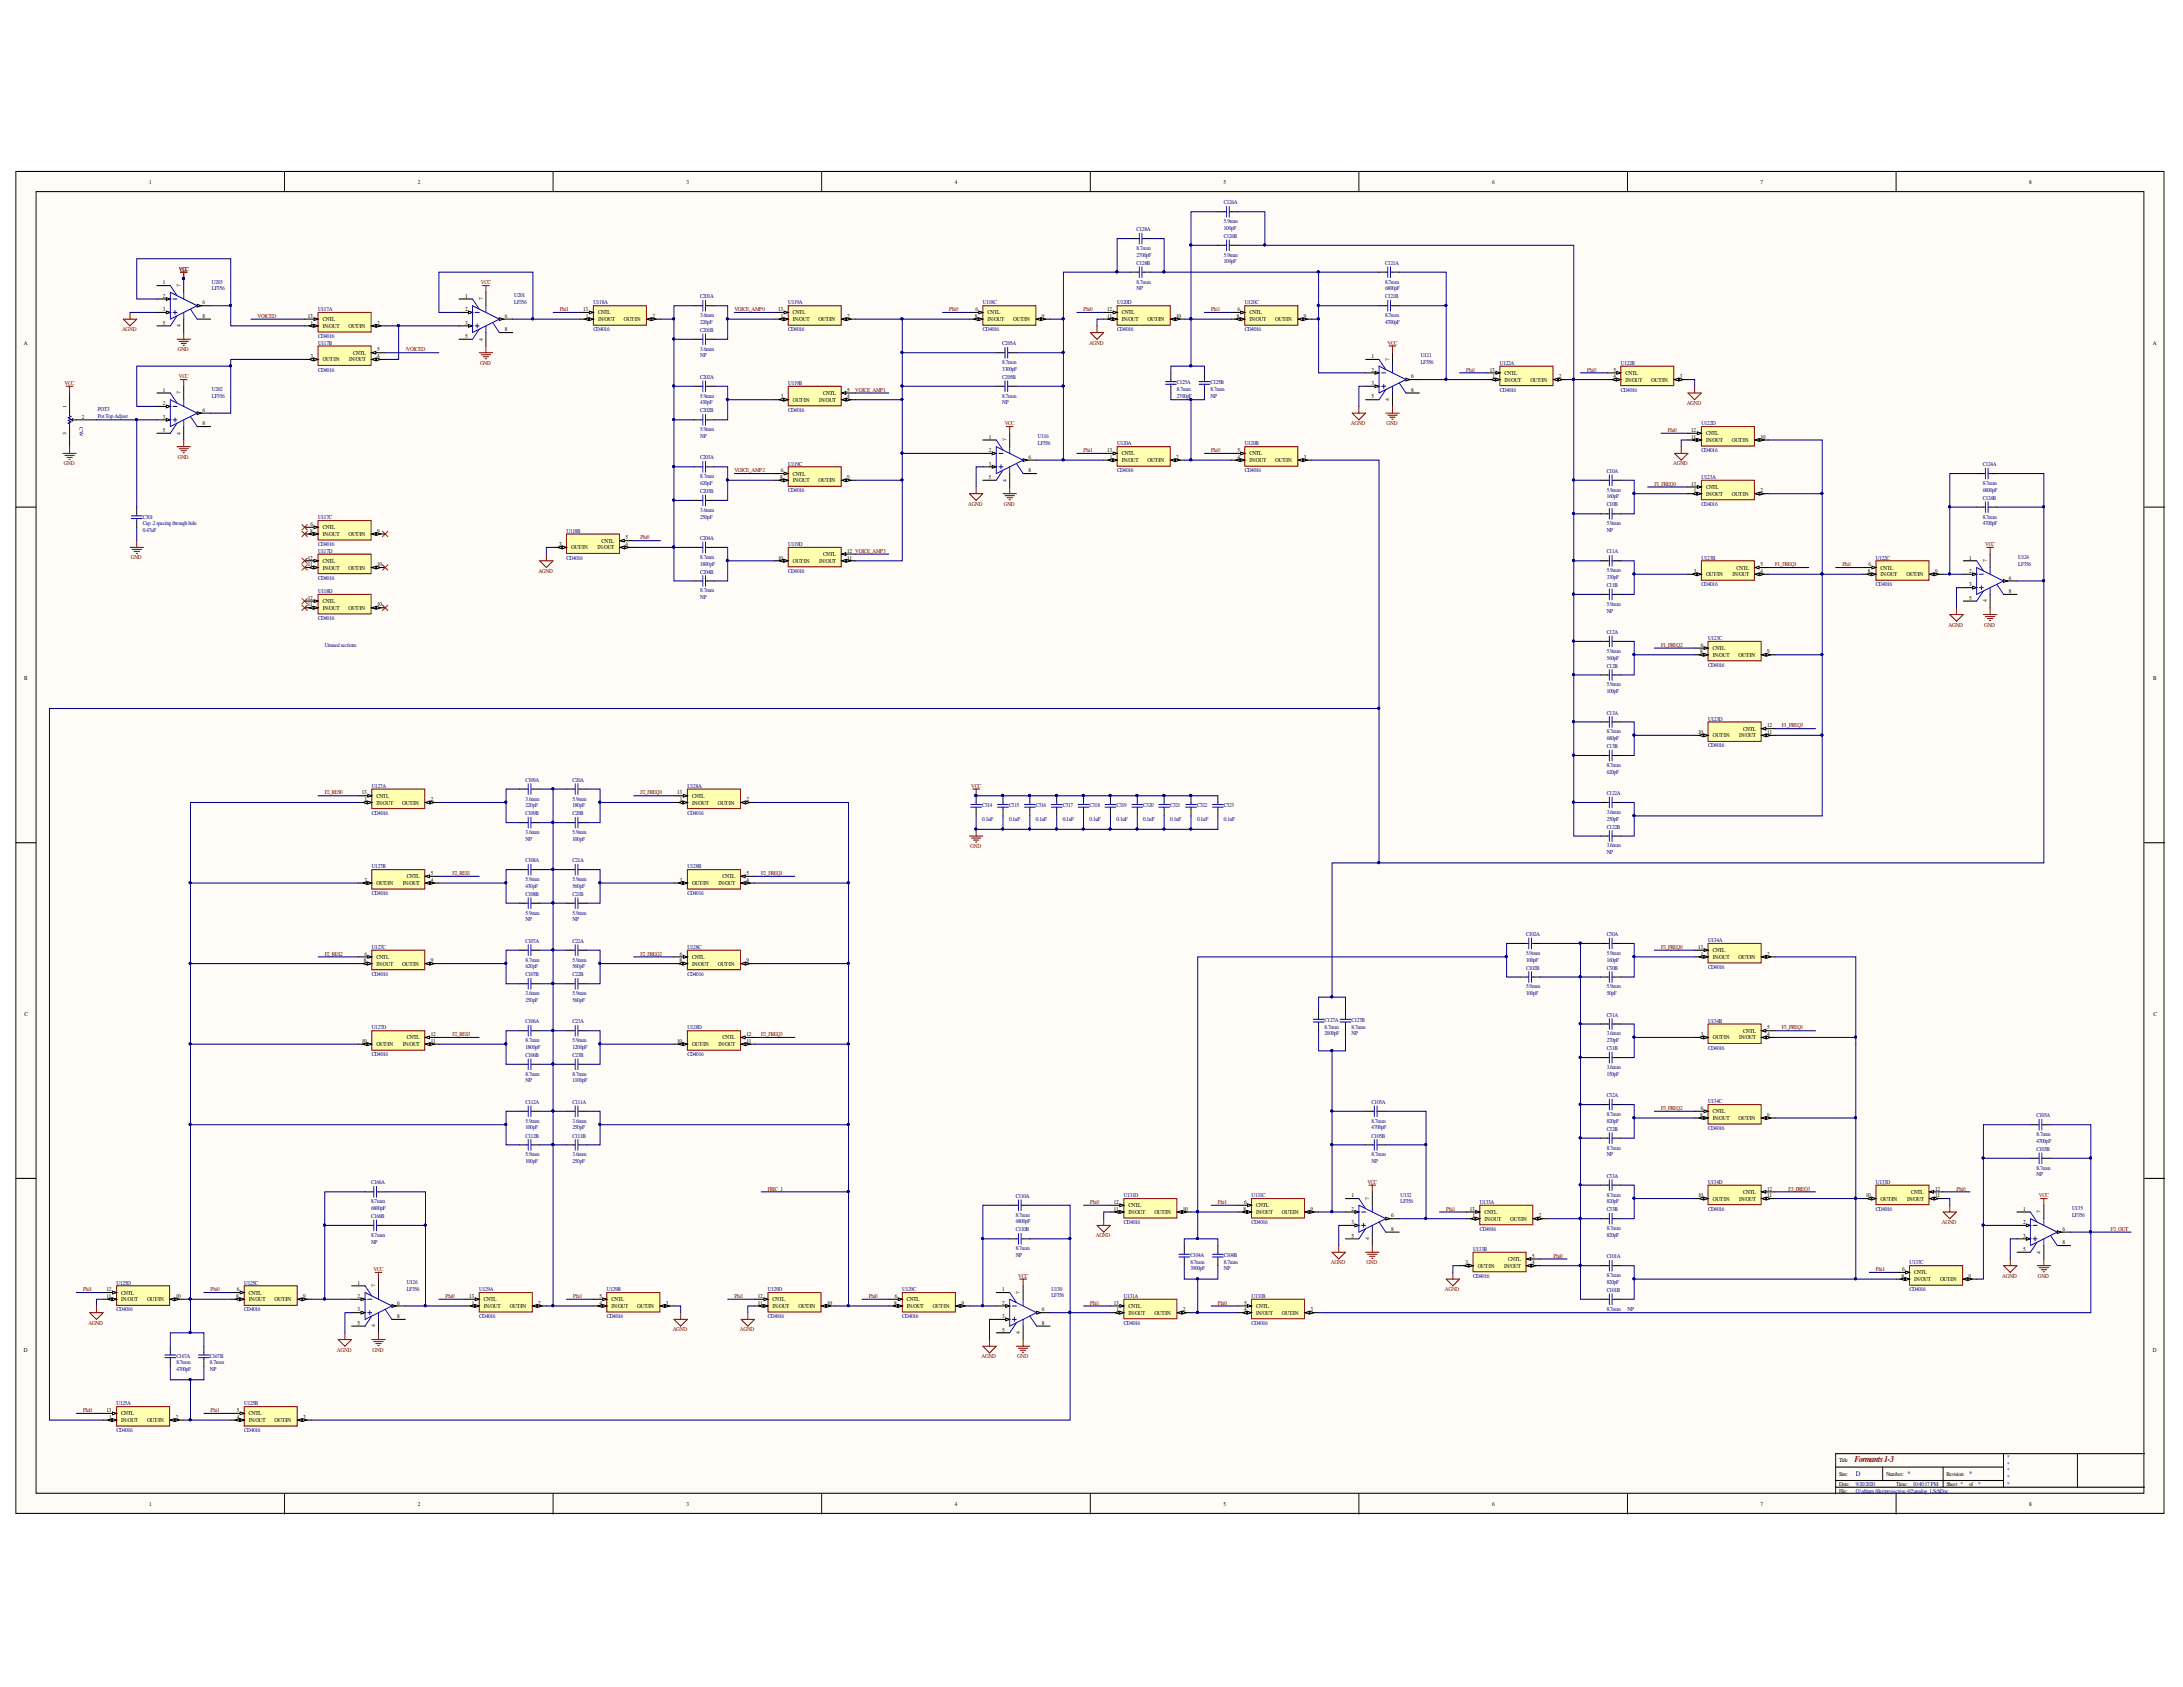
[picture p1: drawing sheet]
<svg xmlns="http://www.w3.org/2000/svg" width="279mm" height="216mm" viewBox="0 0 279 216" stroke-linecap="round" stroke-linejoin="round" font-family="sans-serif">
<defs><g id="words">
<text font-size="1.2" fill="#800000" x="237.4" y="187.2">Formants1-3</text>
<g font-size=".9" fill="#000080">
<text x="237.5" y="188.9">D</text>
<text x="244.1" y="188.9">*</text>
<text x="252" y="188.9">*</text>
</g>
<g font-size=".8">
<text x="19.1" y="23.5">1</text>
<text x="53.5" y="23.5">2</text>
<text x="87.8" y="23.5">3</text>
<text x="122.2" y="23.5">4</text>
<text x="156.6" y="23.5">5</text>
<text x="191" y="23.5">6</text>
<text x="225.3" y="23.5">7</text>
<text x="259.7" y="23.5">8</text>
<text x="20.9" y="39.8">3</text>
<text x="20.9" y="38.1">2</text>
<text x="20.9" y="41.5">5</text>
<text x="20.9" y="36.4">1</text>
<text x="25.9" y="40.7">8</text>
<text x="25.9" y="39">6</text>
<text x="39.4" y="40.7">13</text>
<text x="39.8" y="41.5">1</text>
<text x="41.3" y="41.1">CNTL</text>
<text x="41.3" y="42">IN/OUT</text>
<text x="44.6" y="42">OUT/IN</text>
<text x="48.3" y="41.5">2</text>
<text x="59.5" y="41.5">3</text>
<text x="59.5" y="39.8">2</text>
<text x="59.5" y="38.1">1</text>
<text x="64.6" y="40.7">6</text>
<text x="74.7" y="39.8">13</text>
<text x="75" y="40.7">1</text>
<text x="76.5" y="40.2">CNTL</text>
<text x="76.5" y="41.1">IN/OUT</text>
<text x="79.8" y="41.1">OUT/IN</text>
<text x="83.5" y="40.7">2</text>
<text x="99.6" y="39.8">13</text>
<text x="99.9" y="40.7">1</text>
<text x="101.5" y="40.2">CNTL</text>
<text x="101.5" y="41.1">IN/OUT</text>
<text x="104.8" y="41.1">OUT/IN</text>
<text x="108.4" y="40.7">2</text>
<text x="124.8" y="40.7">8</text>
<text x="124.8" y="39.8">6</text>
<text x="126.4" y="40.2">CNTL</text>
<text x="126.4" y="41.1">IN/OUT</text>
<text x="129.7" y="41.1">OUT/IN</text>
<text x="133.4" y="40.7">9</text>
<text x="141.7" y="39.8">12</text>
<text x="141.7" y="40.7">11</text>
<text x="143.6" y="40.2">CNTL</text>
<text x="143.6" y="41.1">IN/OUT</text>
<text x="146.9" y="41.1">OUT/IN</text>
<text x="150.5" y="40.7">10</text>
<text x="158.3" y="40.7">8</text>
<text x="158.4" y="39.8">6</text>
<text x="159.9" y="40.2">CNTL</text>
<text x="159.9" y="41.1">IN/OUT</text>
<text x="163.2" y="41.1">OUT/IN</text>
<text x="166.9" y="40.7">9</text>
<text x="3.1" y="44.1">A</text>
<text x="39.8" y="45.8">3</text>
<text x="41.3" y="46.3">OUT/IN</text>
<text x="44.7" y="46.3">IN/OUT</text>
<text x="45.2" y="45.4">CNTL</text>
<text x="48.3" y="45">5</text>
<text x="48.3" y="45.8">4</text>
<text x="59.5" y="43.3">5</text>
<text x="64.6" y="42.4">8</text>
<text x="175.6" y="47.5">2</text>
<text x="175.6" y="45.8">1</text>
<text x="190.7" y="47.5">13</text>
<text x="192.6" y="48">CNTL</text>
<text x="206.5" y="47.5">5</text>
<text x="208" y="48">CNTL</text>
<text x="275.5" y="44.1">A</text>
<text x="10.5" y="53.6">2</text>
<text x="20.9" y="53.6">3</text>
<text x="20.9" y="51.8">2</text>
<text x="20.9" y="50.1">1</text>
<text x="25.9" y="52.7">6</text>
<text x="99.9" y="51">3</text>
<text x="101.5" y="51.4">OUT/IN</text>
<text x="104.9" y="51.4">IN/OUT</text>
<text x="105.4" y="50.6">CNTL</text>
<text x="108.4" y="50.1">5</text>
<text x="108.4" y="51">4</text>
<text x="175.6" y="49.3">3</text>
<text x="175.6" y="51">5</text>
<text x="180.6" y="50.1">8</text>
<text x="180.6" y="48.4">6</text>
<text x="191" y="48.4">1</text>
<text x="192.6" y="48.8">IN/OUT</text>
<text x="195.9" y="48.8">OUT/IN</text>
<text x="199.5" y="48.4">2</text>
<text x="206.5" y="48.4">4</text>
<text x="208" y="48.8">IN/OUT</text>
<text x="211.3" y="48.8">OUT/IN</text>
<text x="215" y="48.4">3</text>
<text x="20.9" y="55.3">5</text>
<text x="25.9" y="54.4">8</text>
<text x="126.6" y="59.6">3</text>
<text x="126.6" y="57.9">2</text>
<text x="126.6" y="56.1">1</text>
<text x="131.6" y="58.7">6</text>
<text x="141.7" y="57.9">13</text>
<text x="142" y="58.7">1</text>
<text x="143.6" y="58.3">CNTL</text>
<text x="143.6" y="59.1">IN/OUT</text>
<text x="146.9" y="59.1">OUT/IN</text>
<text x="150.5" y="58.7">2</text>
<text x="158.4" y="57.9">5</text>
<text x="158.4" y="58.7">4</text>
<text x="159.9" y="58.3">CNTL</text>
<text x="159.9" y="59.1">IN/OUT</text>
<text x="163.2" y="59.1">OUT/IN</text>
<text x="166.9" y="58.7">3</text>
<text x="216.5" y="55.3">12</text>
<text x="216.5" y="56.1">11</text>
<text x="218.4" y="55.7">CNTL</text>
<text x="218.4" y="56.6">IN/OUT</text>
<text x="221.7" y="56.6">OUT/IN</text>
<text x="225.3" y="56.1">10</text>
<text x="99.8" y="61.3">8</text>
<text x="99.9" y="60.4">6</text>
<text x="101.5" y="60.9">CNTL</text>
<text x="101.5" y="61.7">IN/OUT</text>
<text x="104.8" y="61.7">OUT/IN</text>
<text x="108.4" y="61.3">9</text>
<text x="126.6" y="61.3">5</text>
<text x="131.6" y="60.4">8</text>
<text x="216.5" y="62.2">13</text>
<text x="216.8" y="63">1</text>
<text x="218.4" y="62.6">CNTL</text>
<text x="218.4" y="63.4">IN/OUT</text>
<text x="221.7" y="63.4">OUT/IN</text>
<text x="225.3" y="63">2</text>
<text x="39.4" y="71.6">12</text>
<text x="39.7" y="68.2">8</text>
<text x="39.8" y="67.3">6</text>
<text x="41.3" y="67.7">CNTL</text>
<text x="41.3" y="68.6">IN/OUT</text>
<text x="44.6" y="68.6">OUT/IN</text>
<text x="48.3" y="68.2">9</text>
<text x="71.6" y="69.9">3</text>
<text x="73.1" y="70.3">OUT/IN</text>
<text x="76.5" y="70.3">IN/OUT</text>
<text x="77" y="69.5">CNTL</text>
<text x="80.1" y="69">5</text>
<text x="80.1" y="69.9">4</text>
<text x="99.6" y="71.6">10</text>
<text x="105.4" y="71.2">CNTL</text>
<text x="108.4" y="70.7">12 VOICE_AMP3</text>
<text x="108.4" y="71.6">11</text>
<text x="252" y="71.6">1</text>
<text x="39.4" y="72.5">11</text>
<text x="39.4" y="76.8">12</text>
<text x="39.4" y="77.6">11</text>
<text x="41.3" y="72">CNTL</text>
<text x="41.3" y="72.9">IN/OUT</text>
<text x="41.3" y="77.2">CNTL</text>
<text x="44.6" y="72.9">OUT/IN</text>
<text x="48.3" y="72.5">10</text>
<text x="48.3" y="77.6">10</text>
<text x="101.5" y="72">OUT/IN</text>
<text x="104.9" y="72">IN/OUT</text>
<text x="216.8" y="73.3">3</text>
<text x="218.4" y="73.8">OUT/IN</text>
<text x="221.7" y="73.8">IN/OUT</text>
<text x="222.3" y="72.9">CNTL</text>
<text x="225.3" y="72.5">5</text>
<text x="225.3" y="73.3">4</text>
<text x="239.1" y="73.3">8</text>
<text x="239.2" y="72.5">6</text>
<text x="240.7" y="72.9">CNTL</text>
<text x="240.7" y="73.8">IN/OUT</text>
<text x="244" y="73.8">OUT/IN</text>
<text x="247.7" y="73.3">9</text>
<text x="252" y="75">3</text>
<text x="252" y="73.3">2</text>
<text x="252" y="76.8">5</text>
<text x="257.1" y="75.9">8</text>
<text x="257.1" y="74.2">6</text>
<text x="41.3" y="78">IN/OUT</text>
<text x="44.6" y="78">OUT/IN</text>
<text x="217.6" y="83.6">8</text>
<text x="217.7" y="82.8">6</text>
<text x="219.2" y="83.2">CNTL</text>
<text x="226.2" y="83.6">9</text>
<text x="3.1" y="87.1">B</text>
<text x="219.2" y="84.1">IN/OUT</text>
<text x="222.5" y="84.1">OUT/IN</text>
<text x="275.6" y="87.1">B</text>
<text x="217.3" y="93.9">10</text>
<text x="219.2" y="94.4">OUT/IN</text>
<text x="222.6" y="94.4">IN/OUT</text>
<text x="223.1" y="93.5">CNTL</text>
<text x="226.2" y="93.1">12</text>
<text x="226.2" y="93.9">11</text>
<text x="46.3" y="101.7">13</text>
<text x="86.7" y="101.7">13</text>
<text x="46.6" y="102.5">1</text>
<text x="48.2" y="102.1">CNTL</text>
<text x="48.2" y="103">IN/OUT</text>
<text x="51.5" y="103">OUT/IN</text>
<text x="55.1" y="102.5">2</text>
<text x="87" y="102.5">1</text>
<text x="88.6" y="102.1">CNTL</text>
<text x="88.6" y="103">IN/OUT</text>
<text x="91.9" y="103">OUT/IN</text>
<text x="95.5" y="102.5">2</text>
<text x="46.6" y="112.8">3</text>
<text x="48.2" y="113.3">OUT/IN</text>
<text x="51.6" y="113.3">IN/OUT</text>
<text x="52.1" y="112.4">CNTL</text>
<text x="55.1" y="112">5</text>
<text x="55.1" y="112.8">4</text>
<text x="87" y="112.8">3</text>
<text x="88.6" y="113.3">OUT/IN</text>
<text x="92" y="113.3">IN/OUT</text>
<text x="92.5" y="112.4">CNTL</text>
<text x="95.5" y="112">5</text>
<text x="95.5" y="112.8">4</text>
<text x="46.6" y="123.2">8</text>
<text x="46.6" y="122.3">6</text>
<text x="48.2" y="122.7">CNTL</text>
<text x="48.2" y="123.6">IN/OUT</text>
<text x="51.5" y="123.6">OUT/IN</text>
<text x="55.1" y="123.2">9</text>
<text x="87" y="123.2">8</text>
<text x="87" y="122.3">6</text>
<text x="88.6" y="122.7">CNTL</text>
<text x="88.6" y="123.6">IN/OUT</text>
<text x="91.9" y="123.6">OUT/IN</text>
<text x="95.5" y="123.2">9</text>
<text x="217.3" y="121.4">13</text>
<text x="217.7" y="122.3">1</text>
<text x="219.2" y="121.9">CNTL</text>
<text x="219.2" y="122.7">IN/OUT</text>
<text x="222.5" y="122.7">OUT/IN</text>
<text x="226.2" y="122.3">2</text>
<text x="3.2" y="130">C</text>
<text x="226.2" y="131.7">5</text>
<text x="275.6" y="130">C</text>
<text x="46.3" y="133.5">10</text>
<text x="48.2" y="133.9">OUT/IN</text>
<text x="51.6" y="133.9">IN/OUT</text>
<text x="52.1" y="133">CNTL</text>
<text x="55.1" y="132.6">12</text>
<text x="55.1" y="133.5">11</text>
<text x="86.7" y="133.5">10</text>
<text x="88.6" y="133.9">OUT/IN</text>
<text x="92" y="133.9">IN/OUT</text>
<text x="92.5" y="133">CNTL</text>
<text x="95.5" y="132.6">12</text>
<text x="95.5" y="133.5">11</text>
<text x="217.7" y="132.6">3</text>
<text x="219.2" y="133">OUT/IN</text>
<text x="222.6" y="133">IN/OUT</text>
<text x="223.1" y="132.2">CNTL</text>
<text x="226.2" y="132.6">4</text>
<text x="217.6" y="142.9">8</text>
<text x="217.7" y="142.1">6</text>
<text x="219.2" y="142.5">CNTL</text>
<text x="219.2" y="143.3">IN/OUT</text>
<text x="222.5" y="143.3">OUT/IN</text>
<text x="226.2" y="142.9">9</text>
<text x="142.6" y="154.1">12</text>
<text x="142.6" y="154.9">11</text>
<text x="144.4" y="154.5">CNTL</text>
<text x="144.4" y="155.4">IN/OUT</text>
<text x="147.7" y="155.4">OUT/IN</text>
<text x="151.4" y="154.9">10</text>
<text x="159.1" y="154.9">8</text>
<text x="159.2" y="154.1">6</text>
<text x="160.8" y="154.5">CNTL</text>
<text x="160.8" y="155.4">IN/OUT</text>
<text x="164.1" y="155.4">OUT/IN</text>
<text x="167.7" y="154.9">9</text>
<text x="173" y="154.9">2</text>
<text x="173" y="153.2">1</text>
<text x="178" y="155.8">6</text>
<text x="188.1" y="154.9">13</text>
<text x="188.4" y="155.8">1</text>
<text x="190" y="155.4">CNTL</text>
<text x="197" y="155.8">2</text>
<text x="217.3" y="153.2">10</text>
<text x="219.2" y="153.7">OUT/IN</text>
<text x="222.6" y="153.7">IN/OUT</text>
<text x="223.1" y="152.8">CNTL</text>
<text x="226.2" y="152.4">12</text>
<text x="226.2" y="153.2">11</text>
<text x="238.8" y="153.2">10</text>
<text x="240.7" y="153.7">OUT/IN</text>
<text x="244.1" y="153.7">IN/OUT</text>
<text x="244.6" y="152.8">CNTL</text>
<text x="247.7" y="152.4">12</text>
<text x="247.7" y="153.2">11</text>
<text x="258.9" y="154.9">1</text>
<text x="173" y="156.7">3</text>
<text x="173" y="158.4">5</text>
<text x="178" y="157.5">8</text>
<text x="187.6" y="161.8">3</text>
<text x="190" y="156.2">IN/OUT</text>
<text x="193" y="161.4">CNTL</text>
<text x="193.3" y="156.2">OUT/IN</text>
<text x="196.1" y="161">5</text>
<text x="196.1" y="161.8">4</text>
<text x="258.9" y="158.4">3</text>
<text x="258.9" y="156.7">2</text>
<text x="258.9" y="160.1">5</text>
<text x="264" y="159.2">8</text>
<text x="264" y="157.5">6</text>
<text x="13.6" y="165.2">12</text>
<text x="13.6" y="166.1">11</text>
<text x="15.5" y="165.7">CNTL</text>
<text x="15.5" y="166.5">IN/OUT</text>
<text x="18.8" y="166.5">OUT/IN</text>
<text x="22.5" y="166.1">10</text>
<text x="30.2" y="166.1">8</text>
<text x="30.3" y="165.2">6</text>
<text x="31.9" y="165.7">CNTL</text>
<text x="31.9" y="166.5">IN/OUT</text>
<text x="35.2" y="166.5">OUT/IN</text>
<text x="38.8" y="166.1">9</text>
<text x="45.8" y="167.8">3</text>
<text x="45.8" y="166.1">2</text>
<text x="45.8" y="164.4">1</text>
<text x="50.8" y="167">6</text>
<text x="60" y="166.1">13</text>
<text x="60.4" y="167">1</text>
<text x="61.9" y="166.5">CNTL</text>
<text x="61.9" y="167.4">IN/OUT</text>
<text x="65.2" y="167.4">OUT/IN</text>
<text x="68.9" y="167">2</text>
<text x="76.7" y="166.1">5</text>
<text x="76.7" y="167">4</text>
<text x="78.3" y="166.5">CNTL</text>
<text x="78.3" y="167.4">IN/OUT</text>
<text x="81.6" y="167.4">OUT/IN</text>
<text x="85.2" y="167">3</text>
<text x="97" y="166.1">12</text>
<text x="97" y="167">11</text>
<text x="98.9" y="166.5">CNTL</text>
<text x="98.9" y="167.4">IN/OUT</text>
<text x="102.2" y="167.4">OUT/IN</text>
<text x="105.9" y="167">10</text>
<text x="114.5" y="167">8</text>
<text x="114.5" y="166.1">6</text>
<text x="116.1" y="166.5">CNTL</text>
<text x="116.1" y="167.4">IN/OUT</text>
<text x="119.4" y="167.4">OUT/IN</text>
<text x="123" y="167">9</text>
<text x="128.3" y="167">2</text>
<text x="128.3" y="165.2">1</text>
<text x="133.4" y="167.8">6</text>
<text x="142.6" y="167">13</text>
<text x="142.9" y="167.8">1</text>
<text x="144.4" y="167.4">CNTL</text>
<text x="151.4" y="167.8">2</text>
<text x="159.2" y="167">5</text>
<text x="159.2" y="167.8">4</text>
<text x="160.8" y="167.4">CNTL</text>
<text x="167.7" y="167.8">3</text>
<text x="189.1" y="162.2">OUT/IN</text>
<text x="192.5" y="162.2">IN/OUT</text>
<text x="243.4" y="163.5">8</text>
<text x="243.5" y="162.7">6</text>
<text x="245" y="163.1">CNTL</text>
<text x="245" y="164">IN/OUT</text>
<text x="248.3" y="164">OUT/IN</text>
<text x="252" y="163.5">9</text>
<text x="3.1" y="173">D</text>
<text x="45.8" y="169.5">5</text>
<text x="50.8" y="168.7">8</text>
<text x="128.3" y="168.7">3</text>
<text x="128.3" y="170.4">5</text>
<text x="133.4" y="169.5">8</text>
<text x="144.4" y="168.3">IN/OUT</text>
<text x="147.7" y="168.3">OUT/IN</text>
<text x="160.8" y="168.3">IN/OUT</text>
<text x="164.1" y="168.3">OUT/IN</text>
<text x="275.5" y="173">D</text>
<text x="13.6" y="180.7">13</text>
<text x="14" y="181.6">1</text>
<text x="15.5" y="181.1">CNTL</text>
<text x="15.5" y="182">IN/OUT</text>
<text x="18.8" y="182">OUT/IN</text>
<text x="22.5" y="181.6">2</text>
<text x="30.3" y="180.7">5</text>
<text x="30.3" y="181.6">4</text>
<text x="31.9" y="181.1">CNTL</text>
<text x="31.9" y="182">IN/OUT</text>
<text x="35.2" y="182">OUT/IN</text>
<text x="38.8" y="181.6">3</text>
<text x="235.4" y="187.2">Title</text>
<text x="235.4" y="188.9">Size:</text>
<text x="235.4" y="190.2">Date:</text>
<text x="235.4" y="191">File:</text>
<text x="241.4" y="188.9">Number:</text>
<text x="242.7" y="190.2">Time:</text>
<text x="249.1" y="188.9">Revision:</text>
<text x="249.1" y="190.2">Sheet *</text>
<text x="252" y="190.2">of</text>
<text x="19.1" y="192.7">1</text>
<text x="53.5" y="192.7">2</text>
<text x="87.8" y="192.7">3</text>
<text x="122.2" y="192.7">4</text>
<text x="156.6" y="192.7">5</text>
<text x="191" y="192.7">6</text>
<text x="225.3" y="192.7">7</text>
<text x="259.7" y="192.7">8</text>
</g>
<g font-size=".8" fill="#000080">
<text x="145.5" y="29.6">C128A</text>
<text x="156.6" y="29.4">100pF</text>
<text x="156.6" y="26.2">C126A</text>
<text x="156.6" y="28.6">5.9mm</text>
<text x="145.5" y="32.9">2700pF</text>
<text x="145.5" y="32">8.7mm</text>
<text x="145.5" y="33.9">C128B</text>
<text x="156.6" y="33.7">100pF</text>
<text x="156.6" y="30.5">C126B</text>
<text x="156.6" y="32.9">5.9mm</text>
<text x="177.3" y="33.9">C121A</text>
<text x="27.1" y="36.3">U203</text>
<text x="27.1" y="37.2">LF356</text>
<text x="40.7" y="39.8">U117A</text>
<text x="65.8" y="38">U201</text>
<text x="65.8" y="38.9">LF356</text>
<text x="75.9" y="39">U118A</text>
<text x="89.6" y="41.4">220pF</text>
<text x="89.6" y="38.2">C201A</text>
<text x="89.6" y="40.6">3.6mm</text>
<text x="100.9" y="39">U119A</text>
<text x="125.8" y="39">U118C</text>
<text x="143" y="39">U120D</text>
<text x="145.5" y="37.2">NP</text>
<text x="145.5" y="36.3">8.7mm</text>
<text x="159.3" y="39">U120C</text>
<text x="177.3" y="41.4">4700pF</text>
<text x="177.3" y="38.2">C121B</text>
<text x="177.3" y="40.6">8.7mm</text>
<text x="177.3" y="37.2">6800pF</text>
<text x="177.3" y="36.3">8.7mm</text>
<text x="40.7" y="43.3">CD4016</text>
<text x="40.7" y="44.1">U117B</text>
<text x="40.7" y="47.5">CD4016</text>
<text x="75.9" y="42.4">CD4016</text>
<text x="89.6" y="45.7">NP</text>
<text x="89.6" y="42.5">C201B</text>
<text x="89.6" y="44.9">3.6mm</text>
<text x="100.9" y="42.4">CD4016</text>
<text x="125.8" y="42.4">CD4016</text>
<text x="128.3" y="47.5">3300pF</text>
<text x="128.3" y="44.2">C205A</text>
<text x="128.3" y="46.6">8.7mm</text>
<text x="143" y="42.4">CD4016</text>
<text x="159.3" y="42.4">CD4016</text>
<text x="181.8" y="45.7">U121</text>
<text x="181.8" y="46.6">LF356</text>
<text x="192" y="46.7">U122A</text>
<text x="207.4" y="46.7">U122B</text>
<text x="12.5" y="52.6">POT3</text>
<text x="12.5" y="53.5">PotTopAdjust</text>
<text x="27.1" y="50">U202</text>
<text x="27.1" y="50.9">LF356</text>
<text x="89.6" y="51.8">430pF</text>
<text x="89.6" y="48.5">C202A</text>
<text x="89.6" y="50.9">5.9mm</text>
<text x="89.6" y="52.8">C202B</text>
<text x="100.9" y="49.3">U119B</text>
<text x="100.9" y="52.7">CD4016</text>
<text x="128.3" y="51.8">NP</text>
<text x="128.3" y="48.5">C205B</text>
<text x="128.3" y="50.9">8.7mm</text>
<text x="150.6" y="50.9">2700pF</text>
<text x="150.6" y="49.2">C125A</text>
<text x="150.6" y="50">8.7mm</text>
<text x="154.9" y="50.9">NP</text>
<text x="154.9" y="49.2">C125B</text>
<text x="154.9" y="50">8.7mm</text>
<text x="192" y="50.1">CD4016</text>
<text x="207.4" y="50.1">CD4016</text>
<text x="89.6" y="58.8">C203A</text>
<text x="89.6" y="56.1">NP</text>
<text x="89.6" y="55.2">5.9mm</text>
<text x="100.9" y="59.6">U119C</text>
<text x="132.8" y="56.1">U116</text>
<text x="132.8" y="56.9">LF356</text>
<text x="143" y="57">U120A</text>
<text x="159.3" y="57">U120B</text>
<text x="217.8" y="54.4">U122D</text>
<text x="217.8" y="57.9">CD4016</text>
<text x="253.8" y="59.7">C124A</text>
<text x="89.6" y="63.1">C203B</text>
<text x="89.6" y="65.5">3.6mm</text>
<text x="89.6" y="62.1">620pF</text>
<text x="89.6" y="61.2">8.7mm</text>
<text x="100.9" y="63">CD4016</text>
<text x="143" y="60.4">CD4016</text>
<text x="159.3" y="60.4">CD4016</text>
<text x="205.6" y="63.8">160pF</text>
<text x="205.6" y="60.5">C10A</text>
<text x="205.6" y="62.9">5.9mm</text>
<text x="205.6" y="64.8">C10B</text>
<text x="217.8" y="61.3">U123A</text>
<text x="217.8" y="64.7">CD4016</text>
<text x="253.8" y="64">C124B</text>
<text x="253.8" y="62.9">6800pF</text>
<text x="253.8" y="62.1">8.7mm</text>
<text x="18.3" y="68.1">0.47uF</text>
<text x="18.3" y="66.4">C301</text>
<text x="18.3" y="67.2">Cap.2spacingthroughhole</text>
<text x="40.7" y="66.5">U117C</text>
<text x="40.7" y="69.9">CD4016</text>
<text x="40.7" y="70.7">U117D</text>
<text x="72.5" y="68.2">U118B</text>
<text x="72.5" y="71.6">CD4016</text>
<text x="89.6" y="66.4">250pF</text>
<text x="89.6" y="69.1">C204A</text>
<text x="89.6" y="71.5">8.7mm</text>
<text x="100.9" y="69.9">U119D</text>
<text x="205.6" y="68.1">NP</text>
<text x="205.6" y="67.2">5.9mm</text>
<text x="205.6" y="70.8">C11A</text>
<text x="217.8" y="71.6">U123B</text>
<text x="240.1" y="71.6">U122C</text>
<text x="253.8" y="67.2">4700pF</text>
<text x="253.8" y="66.4">8.7mm</text>
<text x="258.3" y="71.5">U124</text>
<text x="40.7" y="74.2">CD4016</text>
<text x="40.7" y="75.9">U118D</text>
<text x="89.6" y="72.4">1800pF</text>
<text x="89.6" y="76.7">NP</text>
<text x="89.6" y="73.4">C204B</text>
<text x="89.6" y="75.8">8.7mm</text>
<text x="100.9" y="73.3">CD4016</text>
<text x="205.6" y="74.1">330pF</text>
<text x="205.6" y="73.2">5.9mm</text>
<text x="205.6" y="75.1">C11B</text>
<text x="205.6" y="77.5">5.9mm</text>
<text x="217.8" y="75">CD4016</text>
<text x="240.1" y="75">CD4016</text>
<text x="258.3" y="72.4">LF356</text>
<text x="40.7" y="79.3">CD4016</text>
<text x="41.6" y="82.8">Unusedsections</text>
<text x="205.6" y="81.1">C12A</text>
<text x="205.6" y="83.5">5.9mm</text>
<text x="205.6" y="78.4">NP</text>
<text x="218.6" y="81.9">U123C</text>
<text x="205.6" y="88.7">100pF</text>
<text x="205.6" y="85.4">C12B</text>
<text x="205.6" y="87.8">5.9mm</text>
<text x="205.6" y="84.4">560pF</text>
<text x="218.6" y="85.4">CD4016</text>
<text x="205.6" y="95.7">C13B</text>
<text x="205.6" y="94.7">680pF</text>
<text x="205.6" y="91.5">C13A</text>
<text x="205.6" y="93.9">8.7mm</text>
<text x="218.6" y="92.2">U123D</text>
<text x="218.6" y="95.7">CD4016</text>
<text x="47.6" y="100.8">U127A</text>
<text x="67.3" y="100">C109A</text>
<text x="73.3" y="100">C20A</text>
<text x="88" y="100.8">U128A</text>
<text x="205.6" y="99">620pF</text>
<text x="205.6" y="98.2">8.7mm</text>
<text x="205.6" y="101.8">C122A</text>
<text x="47.6" y="104.3">CD4016</text>
<text x="67.3" y="103.3">220pF</text>
<text x="67.3" y="102.4">3.6mm</text>
<text x="67.3" y="107.6">NP</text>
<text x="67.3" y="104.3">C109B</text>
<text x="67.3" y="106.7">3.6mm</text>
<text x="73.3" y="107.6">100pF</text>
<text x="73.3" y="104.3">C20B</text>
<text x="73.3" y="106.7">5.9mm</text>
<text x="73.3" y="103.3">180pF</text>
<text x="73.3" y="102.4">5.9mm</text>
<text x="88" y="104.3">CD4016</text>
<text x="125.7" y="105">0.1uF</text>
<text x="125.7" y="103.3">C314</text>
<text x="129.1" y="105">0.1uF</text>
<text x="129.1" y="103.3">C315</text>
<text x="132.6" y="105">0.1uF</text>
<text x="132.6" y="103.3">C316</text>
<text x="136" y="105">0.1uF</text>
<text x="136" y="103.3">C317</text>
<text x="139.5" y="105">0.1uF</text>
<text x="139.5" y="103.3">C318</text>
<text x="142.9" y="105">0.1uF</text>
<text x="142.9" y="103.3">C319</text>
<text x="146.3" y="105">0.1uF</text>
<text x="146.3" y="103.3">C320</text>
<text x="149.8" y="105">0.1uF</text>
<text x="149.8" y="103.3">C321</text>
<text x="153.2" y="105">0.1uF</text>
<text x="153.2" y="103.3">C322</text>
<text x="156.6" y="105">0.1uF</text>
<text x="156.6" y="103.3">C323</text>
<text x="205.6" y="105">250pF</text>
<text x="205.6" y="104.2">3.6mm</text>
<text x="205.6" y="106.1">C122B</text>
<text x="47.6" y="111.1">U127B</text>
<text x="67.3" y="113.6">430pF</text>
<text x="67.3" y="110.4">C108A</text>
<text x="67.3" y="112.8">5.9mm</text>
<text x="73.3" y="113.6">560pF</text>
<text x="73.3" y="110.4">C21A</text>
<text x="73.3" y="112.8">5.9mm</text>
<text x="88" y="111.1">U128B</text>
<text x="205.6" y="109.3">NP</text>
<text x="205.6" y="108.5">3.6mm</text>
<text x="47.6" y="114.6">CD4016</text>
<text x="67.3" y="117.9">NP</text>
<text x="67.3" y="114.6">C108B</text>
<text x="67.3" y="117.1">5.9mm</text>
<text x="73.3" y="117.9">NP</text>
<text x="73.3" y="114.6">C21B</text>
<text x="73.3" y="117.1">5.9mm</text>
<text x="88" y="114.6">CD4016</text>
<text x="195.3" y="119.8">C102A</text>
<text x="205.6" y="119.8">C30A</text>
<text x="47.6" y="121.4">U127C</text>
<text x="47.6" y="124.9">CD4016</text>
<text x="67.3" y="125">C107B</text>
<text x="67.3" y="123.9">620pF</text>
<text x="67.3" y="120.7">C107A</text>
<text x="67.3" y="123.1">8.7mm</text>
<text x="73.3" y="123.9">560pF</text>
<text x="73.3" y="120.7">C22A</text>
<text x="73.3" y="123.1">5.9mm</text>
<text x="73.3" y="125">C22B</text>
<text x="88" y="121.4">U128C</text>
<text x="88" y="124.9">CD4016</text>
<text x="195.3" y="123.1">100pF</text>
<text x="195.3" y="122.2">5.9mm</text>
<text x="195.3" y="124.1">C102B</text>
<text x="205.6" y="124.1">C30B</text>
<text x="205.6" y="123.1">160pF</text>
<text x="205.6" y="122.2">5.9mm</text>
<text x="218.6" y="120.6">U134A</text>
<text x="218.6" y="124">CD4016</text>
<text x="47.6" y="131.7">U127D</text>
<text x="67.3" y="128.2">250pF</text>
<text x="67.3" y="127.4">3.6mm</text>
<text x="67.3" y="131">C106A</text>
<text x="73.3" y="128.2">560pF</text>
<text x="73.3" y="127.4">5.9mm</text>
<text x="73.3" y="131">C23A</text>
<text x="88" y="131.7">U128D</text>
<text x="169.5" y="130.8">C127A</text>
<text x="169.5" y="131.7">8.7mm</text>
<text x="173" y="130.8">C127B</text>
<text x="173" y="131.7">8.7mm</text>
<text x="195.3" y="127.4">100pF</text>
<text x="195.3" y="126.5">5.9mm</text>
<text x="205.6" y="127.4">50pF</text>
<text x="205.6" y="126.5">5.9mm</text>
<text x="205.6" y="130.1">C31A</text>
<text x="218.6" y="130.9">U134B</text>
<text x="47.6" y="135.2">CD4016</text>
<text x="67.3" y="134.2">1800pF</text>
<text x="67.3" y="133.4">8.7mm</text>
<text x="67.3" y="135.3">C106B</text>
<text x="67.3" y="137.7">8.7mm</text>
<text x="73.3" y="135.3">C23B</text>
<text x="73.3" y="137.7">8.7mm</text>
<text x="73.3" y="134.2">1200pF</text>
<text x="73.3" y="133.4">5.9mm</text>
<text x="88" y="135.2">CD4016</text>
<text x="169.5" y="132.5">2000pF</text>
<text x="173" y="132.5">NP</text>
<text x="205.6" y="137.7">150pF</text>
<text x="205.6" y="134.4">C31B</text>
<text x="205.6" y="136.8">3.6mm</text>
<text x="205.6" y="133.4">270pF</text>
<text x="205.6" y="132.5">3.6mm</text>
<text x="218.6" y="134.3">CD4016</text>
<text x="67.3" y="138.5">NP</text>
<text x="67.3" y="141.3">C112A</text>
<text x="67.3" y="143.7">5.9mm</text>
<text x="73.3" y="138.5">1100pF</text>
<text x="73.3" y="141.3">C111A</text>
<text x="73.3" y="143.7">3.6mm</text>
<text x="175.6" y="141.3">C105A</text>
<text x="175.6" y="143.7">8.7mm</text>
<text x="205.6" y="143.7">820pF</text>
<text x="205.6" y="140.4">C32A</text>
<text x="205.6" y="142.8">8.7mm</text>
<text x="218.6" y="141.2">U134C</text>
<text x="260.6" y="143">C103A</text>
<text x="67.3" y="144.5">100pF</text>
<text x="67.3" y="148.8">100pF</text>
<text x="67.3" y="145.6">C112B</text>
<text x="67.3" y="148">5.9mm</text>
<text x="73.3" y="144.5">250pF</text>
<text x="73.3" y="148.8">250pF</text>
<text x="73.3" y="145.6">C111B</text>
<text x="73.3" y="148">3.6mm</text>
<text x="175.6" y="144.5">4700pF</text>
<text x="175.6" y="148.8">NP</text>
<text x="175.6" y="145.6">C105B</text>
<text x="175.6" y="148">8.7mm</text>
<text x="205.6" y="148">NP</text>
<text x="205.6" y="144.7">C32B</text>
<text x="205.6" y="147.1">8.7mm</text>
<text x="218.6" y="144.6">CD4016</text>
<text x="260.6" y="146.3">4700pF</text>
<text x="260.6" y="145.4">8.7mm</text>
<text x="260.6" y="147.3">C103B</text>
<text x="260.6" y="149.7">8.7mm</text>
<text x="47.5" y="154.9">6800pF</text>
<text x="47.5" y="151.6">C166A</text>
<text x="47.5" y="154">8.7mm</text>
<text x="47.5" y="155.9">C166B</text>
<text x="130" y="153.3">C110A</text>
<text x="130" y="155.7">8.7mm</text>
<text x="143.8" y="153.2">U131D</text>
<text x="160.2" y="153.2">U131C</text>
<text x="179.3" y="153.1">U132</text>
<text x="179.3" y="154">LF356</text>
<text x="189.4" y="154.1">U133A</text>
<text x="205.6" y="154">820pF</text>
<text x="205.6" y="150.7">C33A</text>
<text x="205.6" y="153.1">8.7mm</text>
<text x="205.6" y="155">C33B</text>
<text x="218.6" y="151.5">U134D</text>
<text x="218.6" y="154.9">CD4016</text>
<text x="240.1" y="151.5">U133D</text>
<text x="240.1" y="154.9">CD4016</text>
<text x="260.6" y="150.6">NP</text>
<text x="265.2" y="154.9">U135</text>
<text x="265.2" y="155.7">LF356</text>
<text x="47.5" y="159.1">NP</text>
<text x="47.5" y="158.3">8.7mm</text>
<text x="130" y="156.6">6800pF</text>
<text x="130" y="160.9">NP</text>
<text x="130" y="157.6">C110B</text>
<text x="130" y="160">8.7mm</text>
<text x="143.8" y="156.7">CD4016</text>
<text x="152.4" y="160.9">C104A</text>
<text x="152.4" y="161.7">8.7mm</text>
<text x="156.6" y="160.9">C104B</text>
<text x="156.6" y="161.7">8.7mm</text>
<text x="160.2" y="156.7">CD4016</text>
<text x="188.5" y="160.1">U133B</text>
<text x="189.4" y="157.5">CD4016</text>
<text x="205.6" y="161">C101A</text>
<text x="205.6" y="158.3">820pF</text>
<text x="205.6" y="157.4">8.7mm</text>
<text x="244.4" y="161.8">U133C</text>
<text x="14.9" y="164.4">U125D</text>
<text x="14.9" y="167.8">CD4016</text>
<text x="31.3" y="164.4">U125C</text>
<text x="31.3" y="167.8">CD4016</text>
<text x="52.1" y="164.3">U126</text>
<text x="52.1" y="165.2">LF356</text>
<text x="61.3" y="165.2">U129A</text>
<text x="77.7" y="165.2">U129B</text>
<text x="98.3" y="165.2">U129D</text>
<text x="115.5" y="165.2">U129C</text>
<text x="134.6" y="165.2">U130</text>
<text x="134.6" y="166">LF356</text>
<text x="143.8" y="166.1">U131A</text>
<text x="152.4" y="162.6">3900pF</text>
<text x="156.6" y="162.6">NP</text>
<text x="160.2" y="166.1">U131B</text>
<text x="188.5" y="163.5">CD4016</text>
<text x="205.6" y="164.3">820pF</text>
<text x="205.6" y="163.4">8.7mm</text>
<text x="205.6" y="165.3">C101B</text>
<text x="205.6" y="167.7">8.7mm</text>
<text x="208.3" y="167.8">NP</text>
<text x="244.4" y="165.2">CD4016</text>
<text x="22.6" y="173.8">C167A</text>
<text x="26.9" y="173.8">C167B</text>
<text x="61.3" y="168.7">CD4016</text>
<text x="77.7" y="168.7">CD4016</text>
<text x="98.3" y="168.7">CD4016</text>
<text x="115.5" y="168.7">CD4016</text>
<text x="143.8" y="169.5">CD4016</text>
<text x="160.2" y="169.5">CD4016</text>
<text x="14.9" y="179.9">U125A</text>
<text x="22.6" y="175.5">4700pF</text>
<text x="22.6" y="174.6">8.7mm</text>
<text x="26.9" y="175.5">NP</text>
<text x="26.9" y="174.6">8.7mm</text>
<text x="31.3" y="179.9">U125B</text>
<text x="14.9" y="183.3">CD4016</text>
<text x="31.3" y="183.3">CD4016</text>
<text x="237.5" y="190.2">9/20/2020</text>
<text x="237.5" y="191">Q:\altium files\projects\sc-02\analog_1.SchDoc</text>
<text x="244.8" y="190.2">10:40:17PM</text>
<text x="253.2" y="190.2">*</text>
<text x="256.9" y="186.7">*</text>
<text x="256.9" y="187.6">*</text>
<text x="256.9" y="188.4">*</text>
<text x="256.9" y="189.3">*</text>
<text x="256.9" y="190.2">*</text>
</g>
<g font-size=".8" fill="#800000">
<text x="22.9" y="34.7">VCC</text>
<text x="33" y="40.7">VOICED</text>
<text x="61.6" y="36.4">VCC</text>
<text x="71.6" y="39.8">Phi1</text>
<text x="94" y="39.8">VOICE_AMP0</text>
<text x="121.5" y="39.8">Phi0</text>
<text x="138.7" y="39.8">Phi0</text>
<text x="155" y="39.8">Phi1</text>
<text x="15.6" y="42.4">AGND</text>
<text x="22.8" y="45">GND</text>
<text x="51.9" y="45">/VOICED</text>
<text x="61.4" y="46.7">GND</text>
<text x="139.4" y="44.1">AGND</text>
<text x="177.6" y="44.1">VCC</text>
<text x="187.7" y="47.5">Phi1</text>
<text x="203.1" y="47.5">Phi0</text>
<text x="8.3" y="49.3">VCC</text>
<text x="22.9" y="48.4">VCC</text>
<text x="109.5" y="50.1">VOICE_AMP1</text>
<text x="215.9" y="51.8">AGND</text>
<text x="8.1" y="59.6">GND</text>
<text x="22.8" y="58.7">GND</text>
<text x="128.6" y="54.4">VCC</text>
<text x="138.7" y="57.9">Phi1</text>
<text x="155" y="57.9">Phi0</text>
<text x="172.9" y="54.4">AGND</text>
<text x="177.5" y="54.4">GND</text>
<text x="213.5" y="55.3">Phi0</text>
<text x="214.2" y="59.6">AGND</text>
<text x="94" y="60.4">VOICE_AMP2</text>
<text x="123.9" y="64.7">AGND</text>
<text x="128.5" y="64.7">GND</text>
<text x="211.7" y="62.2">F1_FREQ0</text>
<text x="16.7" y="71.6">GND</text>
<text x="82" y="69">Phi0</text>
<text x="254.1" y="69.9">VCC</text>
<text x="68.9" y="73.3">AGND</text>
<text x="227.2" y="72.5">F1_FREQ1</text>
<text x="235.8" y="72.5">Phi1</text>
<text x="212.6" y="82.8">F1_FREQ2</text>
<text x="249.4" y="80.2">AGND</text>
<text x="254" y="80.2">GND</text>
<text x="228.1" y="93.1">F1_FREQ3</text>
<text x="41.6" y="101.7">F2_RES0</text>
<text x="82" y="101.7">F2_FREQ0</text>
<text x="124.3" y="100.8">VCC</text>
<text x="57.9" y="112">F2_RES1</text>
<text x="97.4" y="112">F2_FREQ1</text>
<text x="124.2" y="108.5">GND</text>
<text x="41.6" y="122.3">F2_RES2</text>
<text x="82" y="122.3">F2_FREQ2</text>
<text x="212.6" y="121.4">F3_FREQ0</text>
<text x="228.1" y="131.7">F3_FREQ1</text>
<text x="57.9" y="132.6">F2_RES3</text>
<text x="97.4" y="132.6">F2_FREQ3</text>
<text x="212.6" y="142.1">F3_FREQ2</text>
<text x="98.3" y="152.4">FRIC_1</text>
<text x="139.5" y="154.1">Phi0</text>
<text x="155.9" y="154.1">Phi1</text>
<text x="175" y="151.5">VCC</text>
<text x="185.1" y="154.9">Phi1</text>
<text x="228.9" y="152.4">F3_FREQ3</text>
<text x="250.4" y="152.4">Phi0</text>
<text x="261" y="153.2">VCC</text>
<text x="140.2" y="158.4">AGND</text>
<text x="170.3" y="161.8">AGND</text>
<text x="174.9" y="161.8">GND</text>
<text x="198.8" y="161">Phi0</text>
<text x="248.5" y="156.6">AGND</text>
<text x="270.2" y="157.5">F3_OUT</text>
<text x="10.6" y="165.2">Phi1</text>
<text x="27" y="165.2">Phi0</text>
<text x="47.8" y="162.7">VCC</text>
<text x="57" y="166.1">Phi0</text>
<text x="73.4" y="166.1">Phi1</text>
<text x="94" y="166.1">Phi1</text>
<text x="111.2" y="166.1">Phi0</text>
<text x="130.3" y="163.5">VCC</text>
<text x="139.5" y="167">Phi1</text>
<text x="155.9" y="167">Phi0</text>
<text x="184.9" y="165.2">AGND</text>
<text x="240.1" y="162.7">Phi1</text>
<text x="256.3" y="163.5">AGND</text>
<text x="260.8" y="163.5">GND</text>
<text x="11.3" y="169.5">AGND</text>
<text x="43.1" y="173">AGND</text>
<text x="47.7" y="173">GND</text>
<text x="86.1" y="170.4">AGND</text>
<text x="94.7" y="170.4">AGND</text>
<text x="125.6" y="173.8">AGND</text>
<text x="130.2" y="173.8">GND</text>
<text x="10.6" y="180.7">Phi0</text>
<text x="27" y="180.7">Phi1</text>
</g>
<g font-size=".7">
<text x="23.1" y="41.9" transform="rotate(-90 23.1 41.9)">4</text>
<text x="23.1" y="36.7" transform="rotate(-90 23.1 36.7)">7</text>
<text x="61.8" y="38.4" transform="rotate(-90 61.8 38.4)">7</text>
<text x="61.8" y="43.6" transform="rotate(-90 61.8 43.6)">4</text>
<text x="177.8" y="46.2" transform="rotate(-90 177.8 46.2)">7</text>
<text x="8.5" y="52.2" transform="rotate(-90 8.5 52.2)">1</text>
<text x="23.1" y="50.5" transform="rotate(-90 23.1 50.5)">7</text>
<text x="177.8" y="51.3" transform="rotate(-90 177.8 51.3)">4</text>
<text x="8.5" y="55.6" transform="rotate(-90 8.5 55.6)">3</text>
<text x="23.1" y="55.6" transform="rotate(-90 23.1 55.6)">4</text>
<text x="128.8" y="56.5" transform="rotate(-90 128.8 56.5)">7</text>
<text x="128.8" y="61.6" transform="rotate(-90 128.8 61.6)">4</text>
<text x="254.3" y="71.9" transform="rotate(-90 254.3 71.9)">7</text>
<text x="254.3" y="77.1" transform="rotate(-90 254.3 77.1)">4</text>
<text x="175.2" y="153.6" transform="rotate(-90 175.2 153.6)">7</text>
<text x="261.2" y="155.3" transform="rotate(-90 261.2 155.3)">7</text>
<text x="175.2" y="158.7" transform="rotate(-90 175.2 158.7)">4</text>
<text x="261.2" y="160.4" transform="rotate(-90 261.2 160.4)">4</text>
<text x="48" y="164.7" transform="rotate(-90 48 164.7)">7</text>
<text x="130.5" y="165.6" transform="rotate(-90 130.5 165.6)">7</text>
<text x="48" y="169.9" transform="rotate(-90 48 169.9)">4</text>
<text x="130.5" y="170.7" transform="rotate(-90 130.5 170.7)">4</text>
</g>
<text font-size=".7" fill="#000080" x="10.2" y="54.6" transform="rotate(90 10.2 54.6)">CW</text>
</g></defs>
<g fill="#fffcf8" stroke="#000" stroke-width=".13">
<path d="M2 21.9h275v171.8h-275z"/>
<path d="M4.6 24.5h269.8v166.6h-269.8z"/>
</g>
<g fill="none" stroke="#000" stroke-width=".13">
<path d="M36.4 21.9v2.6M70.8 21.9v2.6M105.2 21.9v2.6M139.5 21.9v2.6M173.9 21.9v2.6M208.3 21.9v2.6M242.7 21.9v2.6M58.8 41.7h1.7M63.9 42.6h1.7M2 64.9h2.6M274.5 64.9h2.6M2 107.9h2.6"/>
<path d="M274.5 107.9h2.6M2 150.8h2.6M274.5 150.8h2.6M36.4 191.2v2.6M70.8 191.2v2.6M105.2 191.2v2.6M139.5 191.2v2.6M173.9 191.2v2.6M208.3 191.2v2.6M234.9 187.8h21.5M234.9 190.3h39.6M234.9 189.5h21.5"/>
<path d="M241 187.8v1.7M242.7 191.2v2.6M248.7 187.8v2.5M256.4 186v4.3M265.9 186h-31v5.2M274.5 186h-8.6v4.3"/>
</g>
<path d="M60 41.5l.5 .2-.5 .2z" fill="#fffcf8"/>
<path d="M58.8 40h1.7M60 41.5l.5 .2-.5 .2z" fill="none" stroke="#000" stroke-width=".13"/>
<path d="M60 39.8l.5 .2-.5 .2z" fill="#fffcf8"/>
<path d="M58.8 38.3h1.7M60 39.8l.5 .2-.5 .2zM58.8 43.4h1.7M62.2 42.6v1.7M63.9 40.8h1.7" fill="none" stroke="#000" stroke-width=".13"/>
<path d="M63.9 40.7l.5 .1-.5 .2z" fill="#fffcf8"/>
<path d="M62.2 37.4v1.7M20.1 53.7h1.7M25.2 54.6h1.8M63.9 40.7l.5 .1-.5 .2z" fill="none" stroke="#000" stroke-width=".13"/>
<path d="M60.5 39.1l3.4 1.7-3.4 1.8zM60.5 38.3l.8 1.3M60.8 40h.5M62.2 39.1v.9M60.8 41.7h.5M61.1 41.4v.6M61.3 42.1l-.8 1.3M62.2 41.7v.9M63.1 41.3l.8 1.3" fill="none" stroke="#00f" stroke-width=".13"/>
<path d="M21.3 53.6l.5 .1-.5 .2z" fill="#fffcf8"/>
<path d="M20.1 52h1.7M21.3 53.6l.5 .1-.5 .2z" fill="none" stroke="#000" stroke-width=".13"/>
<path d="M21.3 51.8l.5 .2-.5 .2z" fill="#fffcf8"/>
<path d="M20.1 55.4h1.7M20.1 50.3h1.7M21.3 51.8l.5 .2-.5 .2zM23.5 54.6v1.7M25.2 52.9h1.8" fill="none" stroke="#000" stroke-width=".13"/>
<path d="M25.2 52.7l.6 .2-.6 .1z" fill="#fffcf8"/>
<path d="M20.1 40h1.7M23.5 49.4v1.8M25.2 52.7l.6 .2-.6 .1zM25.2 40.8h1.8" fill="none" stroke="#000" stroke-width=".13"/>
<path d="M21.8 51.2l3.4 1.7-3.4 1.7zM21.8 50.3l.9 1.3M22.1 52h.6M22.1 53.7h.6M22.4 53.5v.5M22.7 54.2l-.9 1.2M23.5 51.2v.8M23.5 53.7v.9M24.4 53.3l.8 1.3" fill="none" stroke="#00f" stroke-width=".13"/>
<path d="M21.3 39.8l.5 .2-.5 .2z" fill="#fffcf8"/>
<path d="M20.1 38.3h1.7M21.3 39.8l.5 .2-.5 .2z" fill="none" stroke="#000" stroke-width=".13"/>
<path d="M21.3 38.1l.5 .2-.5 .1z" fill="#fffcf8"/>
<path d="M20.1 36.5h1.7M21.3 38.1l.5 .2-.5 .1zM25.2 39.1h1.8M20.1 41.7h1.7M23.5 40.8v1.8" fill="none" stroke="#000" stroke-width=".13"/>
<path d="M25.2 39l.6 .1-.6 .2z" fill="#fffcf8"/>
<path d="M23.5 35.7v1.7M25.2 39l.6 .1-.6 .2zM8.9 50.3v2.6M8.9 54.6v2.6M9.2 53.7l.1 .2M9.2 53.7h3.1M9.3 53.6l-.1 .1" fill="none" stroke="#000" stroke-width=".13"/>
<circle cx="23.5" cy="35.6" r=".13" fill="#000080" stroke="#000080" stroke-width=".13"/>
<path d="M21.8 37.4l3.4 1.7-3.4 1.7zM21.8 36.5l.9 1.3M22.1 38.3h.6M22.1 40h.6M22.4 39.7v.5M23.5 37.4v.9M23.5 40v.8M24.4 39.6l.8 1.2M8.9 52.9v.3l.2 .1-.4 .2 .4 .1-.4 .2 .4 .2-.4 .2h.2v.4M22.7 40.4l-.9 1.3" fill="none" stroke="#00f" stroke-width=".13"/>
<path d="M40.7 40h6.8v2.5h-6.8z" fill="#ffffb0" stroke="#800000" stroke-width=".13"/>
<path d="M39 40.8h1.7" fill="none" stroke="#000" stroke-width=".13"/>
<path d="M40.2 40.7l.5 .1-.5 .2z" fill="#fffcf8"/>
<path d="M39 41.7h1.7M40.2 40.7l.5 .1-.5 .2z" fill="none" stroke="#000" stroke-width=".13"/>
<path d="M40.2 41.5l.5 .2-.5 .2z" fill="#fffcf8"/>
<path d="M40.2 41.5l.5 .2-.5 .2z" fill="none" stroke="#000" stroke-width=".13"/>
<path d="M39.6 41.7l.5-.2v.4z" fill="#fffcf8"/>
<path d="M39.6 41.7l.5-.2v.4zM47.6 41.7h1.7" fill="none" stroke="#000" stroke-width=".13"/>
<path d="M47.6 41.7l.5-.2v.4z" fill="#fffcf8"/>
<path d="M47.6 41.7l.5-.2v.4z" fill="none" stroke="#000" stroke-width=".13"/>
<path d="M48.2 41.5l.5 .2-.5 .2z" fill="#fffcf8"/>
<path d="M48.2 41.5l.5 .2-.5 .2z" fill="none" stroke="#000" stroke-width=".13"/>
<path d="M40.7 44.3h6.8v2.5h-6.8z" fill="#ffffb0" stroke="#800000" stroke-width=".13"/>
<path d="M47.6 45.1h1.7" fill="none" stroke="#000" stroke-width=".13"/>
<path d="M47.6 45.1l.5-.1v.3z" fill="#fffcf8"/>
<path d="M39 46h1.7M47.6 45.1l.5-.1v.3z" fill="none" stroke="#000" stroke-width=".13"/>
<path d="M40.2 45.8l.5 .2-.5 .2z" fill="#fffcf8"/>
<path d="M40.2 45.8l.5 .2-.5 .2z" fill="none" stroke="#000" stroke-width=".13"/>
<path d="M39.6 46l.5-.2v.4z" fill="#fffcf8"/>
<path d="M39.6 46l.5-.2v.4zM47.6 46h1.7" fill="none" stroke="#000" stroke-width=".13"/>
<path d="M47.6 46l.5-.2v.4z" fill="#fffcf8"/>
<path d="M47.6 46l.5-.2v.4z" fill="none" stroke="#000" stroke-width=".13"/>
<path d="M48.2 45.8l.5 .2-.5 .2z" fill="#fffcf8"/>
<path d="M48.2 45.8l.5 .2-.5 .2z" fill="none" stroke="#000" stroke-width=".13"/>
<path d="M40.7 66.6h6.8v2.5h-6.8z" fill="#ffffb0" stroke="#800000" stroke-width=".13"/>
<path d="M39 67.5h1.7" fill="none" stroke="#000" stroke-width=".13"/>
<path d="M40.2 67.3l.5 .2-.5 .1z" fill="#fffcf8"/>
<path d="M39 68.3h1.7M40.2 67.3l.5 .2-.5 .1z" fill="none" stroke="#000" stroke-width=".13"/>
<path d="M40.2 68.2l.5 .1-.5 .2z" fill="#fffcf8"/>
<path d="M40.2 68.2l.5 .1-.5 .2z" fill="none" stroke="#000" stroke-width=".13"/>
<path d="M39.6 68.3l.5-.1v.3z" fill="#fffcf8"/>
<path d="M39.6 68.3l.5-.1v.3zM47.6 68.3h1.7" fill="none" stroke="#000" stroke-width=".13"/>
<path d="M47.6 68.3l.5-.1v.3z" fill="#fffcf8"/>
<path d="M47.6 68.3l.5-.1v.3z" fill="none" stroke="#000" stroke-width=".13"/>
<path d="M48.2 68.2l.5 .1-.5 .2z" fill="#fffcf8"/>
<path d="M48.2 68.2l.5 .1-.5 .2z" fill="none" stroke="#000" stroke-width=".13"/>
<path d="M40.7 70.9h6.8v2.5h-6.8z" fill="#ffffb0" stroke="#800000" stroke-width=".13"/>
<path d="M39 71.8h1.7" fill="none" stroke="#000" stroke-width=".13"/>
<path d="M40.2 71.6l.5 .2-.5 .1z" fill="#fffcf8"/>
<path d="M39 72.6h1.7M40.2 71.6l.5 .2-.5 .1z" fill="none" stroke="#000" stroke-width=".13"/>
<path d="M40.2 72.5l.5 .1-.5 .2z" fill="#fffcf8"/>
<path d="M40.2 72.5l.5 .1-.5 .2z" fill="none" stroke="#000" stroke-width=".13"/>
<path d="M39.6 72.6l.5-.1v.3z" fill="#fffcf8"/>
<path d="M39.6 72.6l.5-.1v.3zM47.6 72.6h1.7" fill="none" stroke="#000" stroke-width=".13"/>
<path d="M47.6 72.6l.5-.1v.3z" fill="#fffcf8"/>
<path d="M47.6 72.6l.5-.1v.3z" fill="none" stroke="#000" stroke-width=".13"/>
<path d="M48.2 72.5l.5 .1-.5 .2z" fill="#fffcf8"/>
<path d="M48.2 72.5l.5 .1-.5 .2z" fill="none" stroke="#000" stroke-width=".13"/>
<path d="M75.9 39.1h6.8v2.5h-6.8z" fill="#ffffb0" stroke="#800000" stroke-width=".13"/>
<path d="M74.2 40h1.7" fill="none" stroke="#000" stroke-width=".13"/>
<path d="M75.4 39.8l.5 .2-.5 .2z" fill="#fffcf8"/>
<path d="M75.4 39.8l.5 .2-.5 .2zM74.2 40.8h1.7" fill="none" stroke="#000" stroke-width=".13"/>
<path d="M75.4 40.7l.5 .1-.5 .2z" fill="#fffcf8"/>
<path d="M75.4 40.7l.5 .1-.5 .2z" fill="none" stroke="#000" stroke-width=".13"/>
<path d="M74.8 40.8l.5-.1v.3z" fill="#fffcf8"/>
<path d="M74.8 40.8l.5-.1v.3zM82.8 40.8h1.7" fill="none" stroke="#000" stroke-width=".13"/>
<path d="M82.8 40.8l.5-.1v.3z" fill="#fffcf8"/>
<path d="M82.8 40.8l.5-.1v.3z" fill="none" stroke="#000" stroke-width=".13"/>
<path d="M83.4 40.7l.5 .1-.5 .2z" fill="#fffcf8"/>
<path d="M83.4 40.7l.5 .1-.5 .2z" fill="none" stroke="#000" stroke-width=".13"/>
<path d="M72.5 68.3h6.8v2.5h-6.8z" fill="#ffffb0" stroke="#800000" stroke-width=".13"/>
<path d="M79.4 69.2h1.7" fill="none" stroke="#000" stroke-width=".13"/>
<path d="M79.4 69.2l.5-.2v.4z" fill="#fffcf8"/>
<path d="M70.8 70.1h1.7M79.4 69.2l.5-.2v.4z" fill="none" stroke="#000" stroke-width=".13"/>
<path d="M72 69.9l.5 .2-.5 .1z" fill="#fffcf8"/>
<path d="M72 69.9l.5 .2-.5 .1z" fill="none" stroke="#000" stroke-width=".13"/>
<path d="M71.4 70.1l.5-.2v.3z" fill="#fffcf8"/>
<path d="M71.4 70.1l.5-.2v.3zM79.4 70.1h1.7" fill="none" stroke="#000" stroke-width=".13"/>
<path d="M79.4 70.1l.5-.2v.3z" fill="#fffcf8"/>
<path d="M79.4 70.1l.5-.2v.3z" fill="none" stroke="#000" stroke-width=".13"/>
<path d="M80 69.9l.5 .2-.5 .1z" fill="#fffcf8"/>
<path d="M80 69.9l.5 .2-.5 .1z" fill="none" stroke="#000" stroke-width=".13"/>
<path d="M125.8 39.1h6.8v2.5h-6.8z" fill="#ffffb0" stroke="#800000" stroke-width=".13"/>
<path d="M124.1 40h1.7" fill="none" stroke="#000" stroke-width=".13"/>
<path d="M125.3 39.8l.5 .2-.5 .2z" fill="#fffcf8"/>
<path d="M125.3 39.8l.5 .2-.5 .2zM124.1 40.8h1.7" fill="none" stroke="#000" stroke-width=".13"/>
<path d="M125.3 40.7l.5 .1-.5 .2z" fill="#fffcf8"/>
<path d="M125.3 40.7l.5 .1-.5 .2z" fill="none" stroke="#000" stroke-width=".13"/>
<path d="M124.7 40.8l.5-.1v.3z" fill="#fffcf8"/>
<path d="M124.7 40.8l.5-.1v.3zM132.7 40.8h1.7" fill="none" stroke="#000" stroke-width=".13"/>
<path d="M132.7 40.8l.5-.1v.3z" fill="#fffcf8"/>
<path d="M132.7 40.8l.5-.1v.3z" fill="none" stroke="#000" stroke-width=".13"/>
<path d="M133.3 40.7l.5 .1-.5 .2z" fill="#fffcf8"/>
<path d="M133.3 40.7l.5 .1-.5 .2z" fill="none" stroke="#000" stroke-width=".13"/>
<path d="M40.7 76.1h6.8v2.5h-6.8z" fill="#ffffb0" stroke="#800000" stroke-width=".13"/>
<path d="M39 76.9h1.7" fill="none" stroke="#000" stroke-width=".13"/>
<path d="M40.2 76.8l.5 .1-.5 .2z" fill="#fffcf8"/>
<path d="M39 77.8h1.7M40.2 76.8l.5 .1-.5 .2z" fill="none" stroke="#000" stroke-width=".13"/>
<path d="M40.2 77.6l.5 .2-.5 .2z" fill="#fffcf8"/>
<path d="M40.2 77.6l.5 .2-.5 .2z" fill="none" stroke="#000" stroke-width=".13"/>
<path d="M39.6 77.8l.5-.2v.4z" fill="#fffcf8"/>
<path d="M39.6 77.8l.5-.2v.4zM47.6 77.8h1.7" fill="none" stroke="#000" stroke-width=".13"/>
<path d="M47.6 77.8l.5-.2v.4z" fill="#fffcf8"/>
<path d="M47.6 77.8l.5-.2v.4z" fill="none" stroke="#000" stroke-width=".13"/>
<path d="M48.2 77.6l.5 .2-.5 .2z" fill="#fffcf8"/>
<path d="M48.2 77.6l.5 .2-.5 .2z" fill="none" stroke="#000" stroke-width=".13"/>
<path d="M70.8 40h3.4M120.6 40h3.5M32.1 40.8h6.9M49.3 45.1h6.9M81.1 69.2h3.4" fill="none" stroke="#000080" stroke-width=".13"/>
<g fill="none" stroke="#f00" stroke-width=".13">
<path d="M38.6 67.1l.7 .7M38.6 68l.7 .7M38.6 71.4l.7 .7M38.6 72.3l.7 .7M38.6 76.6l.7 .7M38.6 77.4l.7 .7M39.3 67.1l-.7 .7M39.3 68l-.7 .7M39.3 71.4l-.7 .7M39.3 72.3l-.7 .7M39.3 76.6l-.7 .7M39.3 77.4l-.7 .7"/>
<path d="M49 77.4l.6 .7M49 72.3l.6 .7M49 68l.6 .7M49.6 72.3l-.6 .7M49.6 68l-.6 .7M49.6 77.4l-.6 .7"/>
</g>
<path d="M143 57.2h6.8v2.5h-6.8z" fill="#ffffb0" stroke="#800000" stroke-width=".13"/>
<path d="M141.3 58h1.7" fill="none" stroke="#000" stroke-width=".13"/>
<path d="M142.5 57.9l.5 .1-.5 .2z" fill="#fffcf8"/>
<path d="M141.3 58.9h1.7M142.5 57.9l.5 .1-.5 .2z" fill="none" stroke="#000" stroke-width=".13"/>
<path d="M142.5 58.7l.5 .2-.5 .2z" fill="#fffcf8"/>
<path d="M142.5 58.7l.5 .2-.5 .2z" fill="none" stroke="#000" stroke-width=".13"/>
<path d="M141.9 58.9l.5-.2v.4z" fill="#fffcf8"/>
<path d="M141.9 58.9l.5-.2v.4zM149.9 58.9h1.7" fill="none" stroke="#000" stroke-width=".13"/>
<path d="M149.9 58.9l.5-.2v.4z" fill="#fffcf8"/>
<path d="M149.9 58.9l.5-.2v.4z" fill="none" stroke="#000" stroke-width=".13"/>
<path d="M150.5 58.7l.5 .2-.5 .2z" fill="#fffcf8"/>
<path d="M150.5 58.7l.5 .2-.5 .2z" fill="none" stroke="#000" stroke-width=".13"/>
<path d="M159.3 57.2h6.8v2.5h-6.8z" fill="#ffffb0" stroke="#800000" stroke-width=".13"/>
<path d="M157.6 58h1.7" fill="none" stroke="#000" stroke-width=".13"/>
<path d="M158.8 57.9l.5 .1-.5 .2z" fill="#fffcf8"/>
<path d="M158.8 57.9l.5 .1-.5 .2zM166.2 58.9h1.7" fill="none" stroke="#000" stroke-width=".13"/>
<path d="M166.2 58.9l.5-.2v.4z" fill="#fffcf8"/>
<path d="M166.2 58.9l.5-.2v.4z" fill="none" stroke="#000" stroke-width=".13"/>
<path d="M166.8 58.7l.5 .2-.5 .2z" fill="#fffcf8"/>
<path d="M157.6 58.9h1.7M166.8 58.7l.5 .2-.5 .2z" fill="none" stroke="#000" stroke-width=".13"/>
<path d="M158.8 58.7l.5 .2-.5 .2z" fill="#fffcf8"/>
<path d="M158.8 58.7l.5 .2-.5 .2z" fill="none" stroke="#000" stroke-width=".13"/>
<path d="M158.2 58.9l.5-.2v.4z" fill="#fffcf8"/>
<path d="M158.2 58.9l.5-.2v.4z" fill="none" stroke="#000" stroke-width=".13"/>
<path d="M159.3 39.1h6.8v2.5h-6.8z" fill="#ffffb0" stroke="#800000" stroke-width=".13"/>
<path d="M157.6 40h1.7" fill="none" stroke="#000" stroke-width=".13"/>
<path d="M158.8 39.8l.5 .2-.5 .2z" fill="#fffcf8"/>
<path d="M158.8 39.8l.5 .2-.5 .2zM157.6 40.8h1.7" fill="none" stroke="#000" stroke-width=".13"/>
<path d="M158.8 40.7l.5 .1-.5 .2z" fill="#fffcf8"/>
<path d="M158.8 40.7l.5 .1-.5 .2z" fill="none" stroke="#000" stroke-width=".13"/>
<path d="M158.2 40.8l.5-.1v.3z" fill="#fffcf8"/>
<path d="M158.2 40.8l.5-.1v.3zM166.2 40.8h1.7" fill="none" stroke="#000" stroke-width=".13"/>
<path d="M166.2 40.8l.5-.1v.3z" fill="#fffcf8"/>
<path d="M166.2 40.8l.5-.1v.3z" fill="none" stroke="#000" stroke-width=".13"/>
<path d="M166.8 40.7l.5 .1-.5 .2z" fill="#fffcf8"/>
<path d="M166.8 40.7l.5 .1-.5 .2z" fill="none" stroke="#000" stroke-width=".13"/>
<path d="M143 39.1h6.8v2.5h-6.8z" fill="#ffffb0" stroke="#800000" stroke-width=".13"/>
<path d="M141.3 40h1.7" fill="none" stroke="#000" stroke-width=".13"/>
<path d="M142.5 39.8l.5 .2-.5 .2z" fill="#fffcf8"/>
<path d="M142.5 39.8l.5 .2-.5 .2zM141.3 40.8h1.7" fill="none" stroke="#000" stroke-width=".13"/>
<path d="M142.5 40.7l.5 .1-.5 .2z" fill="#fffcf8"/>
<path d="M142.5 40.7l.5 .1-.5 .2z" fill="none" stroke="#000" stroke-width=".13"/>
<path d="M141.9 40.8l.5-.1v.3z" fill="#fffcf8"/>
<path d="M141.9 40.8l.5-.1v.3zM149.9 40.8h1.7" fill="none" stroke="#000" stroke-width=".13"/>
<path d="M149.9 40.8l.5-.1v.3z" fill="#fffcf8"/>
<path d="M149.9 40.8l.5-.1v.3z" fill="none" stroke="#000" stroke-width=".13"/>
<path d="M150.5 40.7l.5 .1-.5 .2z" fill="#fffcf8"/>
<path d="M150.5 40.7l.5 .1-.5 .2z" fill="none" stroke="#000" stroke-width=".13"/>
<path d="M137.8 40h3.5" fill="none" stroke="#000080" stroke-width=".13"/>
<path d="M100.9 39.1h6.8v2.5h-6.8z" fill="#ffffb0" stroke="#800000" stroke-width=".13"/>
<path d="M99.1 40h1.8" fill="none" stroke="#000" stroke-width=".13"/>
<path d="M100.4 39.8l.5 .2-.5 .2z" fill="#fffcf8"/>
<path d="M100.4 39.8l.5 .2-.5 .2zM99.1 40.8h1.8" fill="none" stroke="#000" stroke-width=".13"/>
<path d="M100.4 40.7l.5 .1-.5 .2z" fill="#fffcf8"/>
<path d="M100.4 40.7l.5 .1-.5 .2z" fill="none" stroke="#000" stroke-width=".13"/>
<path d="M99.8 40.8l.5-.1v.3z" fill="#fffcf8"/>
<path d="M99.8 40.8l.5-.1v.3zM107.7 40.8h1.8" fill="none" stroke="#000" stroke-width=".13"/>
<path d="M107.7 40.8l.6-.1v.3z" fill="#fffcf8"/>
<path d="M107.7 40.8l.6-.1v.3z" fill="none" stroke="#000" stroke-width=".13"/>
<path d="M108.3 40.7l.6 .1-.6 .2z" fill="#fffcf8"/>
<path d="M108.3 40.7l.6 .1-.6 .2z" fill="none" stroke="#000" stroke-width=".13"/>
<path d="M100.9 49.4h6.8v2.5h-6.8z" fill="#ffffb0" stroke="#800000" stroke-width=".13"/>
<path d="M107.7 50.3h1.8" fill="none" stroke="#000" stroke-width=".13"/>
<path d="M107.7 50.3l.6-.2v.4z" fill="#fffcf8"/>
<path d="M99.1 51.2h1.8M107.7 50.3l.6-.2v.4z" fill="none" stroke="#000" stroke-width=".13"/>
<path d="M100.4 51l.5 .2-.5 .1z" fill="#fffcf8"/>
<path d="M100.4 51l.5 .2-.5 .1z" fill="none" stroke="#000" stroke-width=".13"/>
<path d="M99.8 51.2l.5-.2v.3z" fill="#fffcf8"/>
<path d="M99.8 51.2l.5-.2v.3zM107.7 51.2h1.8" fill="none" stroke="#000" stroke-width=".13"/>
<path d="M107.7 51.2l.6-.2v.3z" fill="#fffcf8"/>
<path d="M107.7 51.2l.6-.2v.3z" fill="none" stroke="#000" stroke-width=".13"/>
<path d="M108.3 51l.6 .2-.6 .1z" fill="#fffcf8"/>
<path d="M108.3 51l.6 .2-.6 .1z" fill="none" stroke="#000" stroke-width=".13"/>
<path d="M100.9 59.7h6.8v2.5h-6.8z" fill="#ffffb0" stroke="#800000" stroke-width=".13"/>
<path d="M99.1 60.6h1.8" fill="none" stroke="#000" stroke-width=".13"/>
<path d="M100.4 60.4l.5 .2-.5 .2z" fill="#fffcf8"/>
<path d="M99.1 61.5h1.8M100.4 60.4l.5 .2-.5 .2z" fill="none" stroke="#000" stroke-width=".13"/>
<path d="M100.4 61.3l.5 .2-.5 .1z" fill="#fffcf8"/>
<path d="M100.4 61.3l.5 .2-.5 .1z" fill="none" stroke="#000" stroke-width=".13"/>
<path d="M99.8 61.5l.5-.2v.3z" fill="#fffcf8"/>
<path d="M99.8 61.5l.5-.2v.3zM107.7 61.5h1.8" fill="none" stroke="#000" stroke-width=".13"/>
<path d="M107.7 61.5l.6-.2v.3z" fill="#fffcf8"/>
<path d="M107.7 61.5l.6-.2v.3z" fill="none" stroke="#000" stroke-width=".13"/>
<path d="M108.3 61.3l.6 .2-.6 .1z" fill="#fffcf8"/>
<path d="M108.3 61.3l.6 .2-.6 .1z" fill="none" stroke="#000" stroke-width=".13"/>
<path d="M100.9 70.1h6.8v2.4h-6.8z" fill="#ffffb0" stroke="#800000" stroke-width=".13"/>
<path d="M107.7 70.9h1.8" fill="none" stroke="#000" stroke-width=".13"/>
<path d="M107.7 70.9l.6-.2v.4z" fill="#fffcf8"/>
<path d="M107.7 70.9l.6-.2v.4zM107.7 71.8h1.8" fill="none" stroke="#000" stroke-width=".13"/>
<path d="M107.7 71.8l.6-.2v.3z" fill="#fffcf8"/>
<path d="M107.7 71.8l.6-.2v.3z" fill="none" stroke="#000" stroke-width=".13"/>
<path d="M108.3 71.6l.6 .2-.6 .1z" fill="#fffcf8"/>
<path d="M99.1 71.8h1.8M108.3 71.6l.6 .2-.6 .1z" fill="none" stroke="#000" stroke-width=".13"/>
<path d="M100.4 71.6l.5 .2-.5 .1z" fill="#fffcf8"/>
<path d="M100.4 71.6l.5 .2-.5 .1z" fill="none" stroke="#000" stroke-width=".13"/>
<path d="M99.8 71.8l.5-.2v.3z" fill="#fffcf8"/>
<path d="M125.8 59.7h1.7M99.8 71.8l.5-.2v.3zM130.9 60.6h1.8" fill="none" stroke="#000" stroke-width=".13"/>
<path d="M94 40h5.1M109.5 50.3h4.3M94 60.6h5.1M109.5 70.9h4.3" fill="none" stroke="#000080" stroke-width=".13"/>
<path d="M127 59.6l.5 .1-.5 .2z" fill="#fffcf8"/>
<path d="M125.8 58h1.7M127 59.6l.5 .1-.5 .2z" fill="none" stroke="#000" stroke-width=".13"/>
<path d="M127 57.9l.5 .1-.5 .2z" fill="#fffcf8"/>
<path d="M125.8 56.3h1.7M127 57.9l.5 .1-.5 .2zM130.9 58.9h1.8M125.8 61.5h1.7M129.2 60.6v1.7" fill="none" stroke="#000" stroke-width=".13"/>
<path d="M130.9 58.7l.6 .2-.6 .2z" fill="#fffcf8"/>
<path d="M129.2 55.4v1.8M130.9 58.7l.6 .2-.6 .2zM174.8 49.4h1.7M179.9 50.3h1.8" fill="none" stroke="#000" stroke-width=".13"/>
<path d="M127.5 57.2l3.4 1.7-3.4 1.7zM127.5 56.3l.9 1.3M127.9 58h.5M127.9 59.7h.5M128.1 59.5v.5M129.2 57.2v.8M129.2 59.7v.9M130.1 59.3l.8 1.3M128.4 60.2l-.9 1.3" fill="none" stroke="#00f" stroke-width=".13"/>
<path d="M176 49.3l.5 .1-.5 .2z" fill="#fffcf8"/>
<path d="M174.8 47.7h1.7M176 49.3l.5 .1-.5 .2z" fill="none" stroke="#000" stroke-width=".13"/>
<path d="M176 47.5l.5 .2-.5 .2z" fill="#fffcf8"/>
<path d="M174.8 51.2h1.7M174.8 46h1.7M176 47.5l.5 .2-.5 .2zM178.2 50.3v1.7M179.9 48.6h1.8" fill="none" stroke="#000" stroke-width=".13"/>
<path d="M179.9 48.4l.6 .2-.6 .1z" fill="#fffcf8"/>
<path d="M178.2 45.1v1.8M179.9 48.4l.6 .2-.6 .1zM251.3 75.2h1.7M256.4 76.1h1.7" fill="none" stroke="#000" stroke-width=".13"/>
<path d="M176.5 46.9l3.4 1.7-3.4 1.7zM176.5 46l.9 1.3M176.8 47.7h.6M176.8 49.4h.6M177.1 49.2v.5M177.4 49.9l-.9 1.3M178.2 46.9v.8M178.2 49.4v.9M179.1 49l.8 1.3" fill="none" stroke="#00f" stroke-width=".13"/>
<path d="M252.5 75l.5 .2-.5 .2z" fill="#fffcf8"/>
<path d="M251.3 73.5h1.7M252.5 75l.5 .2-.5 .2z" fill="none" stroke="#000" stroke-width=".13"/>
<path d="M252.5 73.3l.5 .2-.5 .2z" fill="#fffcf8"/>
<path d="M251.3 76.9h1.7M251.3 71.8h1.7M252.5 73.3l.5 .2-.5 .2zM254.7 76.1v1.7M256.4 74.4h1.7" fill="none" stroke="#000" stroke-width=".13"/>
<path d="M256.4 74.2l.5 .2-.5 .1z" fill="#fffcf8"/>
<path d="M254.7 70.9v1.7M256.4 74.2l.5 .2-.5 .1z" fill="none" stroke="#000" stroke-width=".13"/>
<path d="M253 72.6l3.4 1.8-3.4 1.7zM253 71.8l.9 1.3M253.3 73.5h.6M253.3 75.2h.6M253.6 75v.5M253.9 75.6l-.9 1.3M254.7 72.6v.9M254.7 75.2v.9M255.6 74.8l.8 1.3" fill="none" stroke="#00f" stroke-width=".13"/>
<path d="M192 46.9h6.8v2.5h-6.8z" fill="#ffffb0" stroke="#800000" stroke-width=".13"/>
<path d="M190.3 47.7h1.7" fill="none" stroke="#000" stroke-width=".13"/>
<path d="M191.5 47.5l.5 .2-.5 .2z" fill="#fffcf8"/>
<path d="M190.3 48.6h1.7M191.5 47.5l.5 .2-.5 .2z" fill="none" stroke="#000" stroke-width=".13"/>
<path d="M191.5 48.4l.5 .2-.5 .1z" fill="#fffcf8"/>
<path d="M191.5 48.4l.5 .2-.5 .1z" fill="none" stroke="#000" stroke-width=".13"/>
<path d="M190.9 48.6l.5-.2v.3z" fill="#fffcf8"/>
<path d="M190.9 48.6l.5-.2v.3zM198.8 48.6h1.8" fill="none" stroke="#000" stroke-width=".13"/>
<path d="M198.8 48.6l.6-.2v.3z" fill="#fffcf8"/>
<path d="M198.8 48.6l.6-.2v.3z" fill="none" stroke="#000" stroke-width=".13"/>
<path d="M199.4 48.4l.6 .2-.6 .1z" fill="#fffcf8"/>
<path d="M199.4 48.4l.6 .2-.6 .1z" fill="none" stroke="#000" stroke-width=".13"/>
<path d="M207.4 46.9h6.8v2.5h-6.8z" fill="#ffffb0" stroke="#800000" stroke-width=".13"/>
<path d="M205.7 47.7h1.7" fill="none" stroke="#000" stroke-width=".13"/>
<path d="M206.9 47.5l.5 .2-.5 .2z" fill="#fffcf8"/>
<path d="M206.9 47.5l.5 .2-.5 .2zM214.3 48.6h1.7" fill="none" stroke="#000" stroke-width=".13"/>
<path d="M214.3 48.6l.5-.2v.3z" fill="#fffcf8"/>
<path d="M214.3 48.6l.5-.2v.3z" fill="none" stroke="#000" stroke-width=".13"/>
<path d="M214.9 48.4l.5 .2-.5 .1z" fill="#fffcf8"/>
<path d="M205.7 48.6h1.7M214.9 48.4l.5 .2-.5 .1z" fill="none" stroke="#000" stroke-width=".13"/>
<path d="M206.9 48.4l.5 .2-.5 .1z" fill="#fffcf8"/>
<path d="M206.9 48.4l.5 .2-.5 .1z" fill="none" stroke="#000" stroke-width=".13"/>
<path d="M206.3 48.6l.5-.2v.3z" fill="#fffcf8"/>
<path d="M206.3 48.6l.5-.2v.3z" fill="none" stroke="#000" stroke-width=".13"/>
<path d="M240.1 71.8h6.8v2.5h-6.8z" fill="#ffffb0" stroke="#800000" stroke-width=".13"/>
<path d="M238.4 72.6h1.7" fill="none" stroke="#000" stroke-width=".13"/>
<path d="M239.6 72.5l.5 .1-.5 .2z" fill="#fffcf8"/>
<path d="M238.4 73.5h1.7M239.6 72.5l.5 .1-.5 .2z" fill="none" stroke="#000" stroke-width=".13"/>
<path d="M239.6 73.3l.5 .2-.5 .2z" fill="#fffcf8"/>
<path d="M239.6 73.3l.5 .2-.5 .2z" fill="none" stroke="#000" stroke-width=".13"/>
<path d="M239 73.5l.5-.2v.4z" fill="#fffcf8"/>
<path d="M239 73.5l.5-.2v.4zM247 73.5h1.7" fill="none" stroke="#000" stroke-width=".13"/>
<path d="M247 73.5l.5-.2v.4z" fill="#fffcf8"/>
<path d="M247 73.5l.5-.2v.4z" fill="none" stroke="#000" stroke-width=".13"/>
<path d="M247.6 73.3l.5 .2-.5 .2z" fill="#fffcf8"/>
<path d="M247.6 73.3l.5 .2-.5 .2z" fill="none" stroke="#000" stroke-width=".13"/>
<path d="M217.8 54.6h6.7v2.5h-6.7z" fill="#ffffb0" stroke="#800000" stroke-width=".13"/>
<path d="M216 55.4h1.8" fill="none" stroke="#000" stroke-width=".13"/>
<path d="M217.2 55.3l.6 .1-.6 .2z" fill="#fffcf8"/>
<path d="M216 56.3h1.8M217.2 55.3l.6 .1-.6 .2z" fill="none" stroke="#000" stroke-width=".13"/>
<path d="M217.2 56.1l.6 .2-.6 .2z" fill="#fffcf8"/>
<path d="M217.2 56.1l.6 .2-.6 .2z" fill="none" stroke="#000" stroke-width=".13"/>
<path d="M216.6 56.3l.6-.2v.4z" fill="#fffcf8"/>
<path d="M216.6 56.3l.6-.2v.4zM224.6 56.3h1.7" fill="none" stroke="#000" stroke-width=".13"/>
<path d="M224.6 56.3l.5-.2v.4z" fill="#fffcf8"/>
<path d="M224.6 56.3l.5-.2v.4z" fill="none" stroke="#000" stroke-width=".13"/>
<path d="M225.2 56.1l.5 .2-.5 .2z" fill="#fffcf8"/>
<path d="M225.2 56.1l.5 .2-.5 .2z" fill="none" stroke="#000" stroke-width=".13"/>
<path d="M186.8 47.7h3.5M202.3 47.7h3.4M212.6 55.4h3.4M234.9 72.6h3.5" fill="none" stroke="#000080" stroke-width=".13"/>
<path d="M217.8 61.5h6.7v2.5h-6.7z" fill="#ffffb0" stroke="#800000" stroke-width=".13"/>
<path d="M216 62.3h1.8" fill="none" stroke="#000" stroke-width=".13"/>
<path d="M217.2 62.2l.6 .1-.6 .2z" fill="#fffcf8"/>
<path d="M216 63.2h1.8M217.2 62.2l.6 .1-.6 .2z" fill="none" stroke="#000" stroke-width=".13"/>
<path d="M217.2 63l.6 .2-.6 .2z" fill="#fffcf8"/>
<path d="M217.2 63l.6 .2-.6 .2z" fill="none" stroke="#000" stroke-width=".13"/>
<path d="M216.6 63.2l.6-.2v.4z" fill="#fffcf8"/>
<path d="M216.6 63.2l.6-.2v.4zM224.6 63.2h1.7" fill="none" stroke="#000" stroke-width=".13"/>
<path d="M224.6 63.2l.5-.2v.4z" fill="#fffcf8"/>
<path d="M224.6 63.2l.5-.2v.4z" fill="none" stroke="#000" stroke-width=".13"/>
<path d="M225.2 63l.5 .2-.5 .2z" fill="#fffcf8"/>
<path d="M225.2 63l.5 .2-.5 .2z" fill="none" stroke="#000" stroke-width=".13"/>
<path d="M217.8 71.8h6.7v2.5h-6.7z" fill="#ffffb0" stroke="#800000" stroke-width=".13"/>
<path d="M224.6 72.6h1.7" fill="none" stroke="#000" stroke-width=".13"/>
<path d="M224.6 72.6l.5-.1v.3z" fill="#fffcf8"/>
<path d="M216 73.5h1.8M224.6 72.6l.5-.1v.3z" fill="none" stroke="#000" stroke-width=".13"/>
<path d="M217.2 73.3l.6 .2-.6 .2z" fill="#fffcf8"/>
<path d="M217.2 73.3l.6 .2-.6 .2z" fill="none" stroke="#000" stroke-width=".13"/>
<path d="M216.6 73.5l.6-.2v.4z" fill="#fffcf8"/>
<path d="M216.6 73.5l.6-.2v.4zM224.6 73.5h1.7" fill="none" stroke="#000" stroke-width=".13"/>
<path d="M224.6 73.5l.5-.2v.4z" fill="#fffcf8"/>
<path d="M224.6 73.5l.5-.2v.4z" fill="none" stroke="#000" stroke-width=".13"/>
<path d="M225.2 73.3l.5 .2-.5 .2z" fill="#fffcf8"/>
<path d="M225.2 73.3l.5 .2-.5 .2z" fill="none" stroke="#000" stroke-width=".13"/>
<path d="M218.6 82.1h6.8v2.5h-6.8z" fill="#ffffb0" stroke="#800000" stroke-width=".13"/>
<path d="M216.9 82.9h1.7" fill="none" stroke="#000" stroke-width=".13"/>
<path d="M218.1 82.8l.5 .1-.5 .2z" fill="#fffcf8"/>
<path d="M216.9 83.8h1.7M218.1 82.8l.5 .1-.5 .2z" fill="none" stroke="#000" stroke-width=".13"/>
<path d="M218.1 83.6l.5 .2-.5 .2z" fill="#fffcf8"/>
<path d="M218.1 83.6l.5 .2-.5 .2z" fill="none" stroke="#000" stroke-width=".13"/>
<path d="M217.5 83.8l.5-.2v.4z" fill="#fffcf8"/>
<path d="M217.5 83.8l.5-.2v.4zM225.5 83.8h1.7" fill="none" stroke="#000" stroke-width=".13"/>
<path d="M225.5 83.8l.5-.2v.4z" fill="#fffcf8"/>
<path d="M225.5 83.8l.5-.2v.4z" fill="none" stroke="#000" stroke-width=".13"/>
<path d="M226.1 83.6l.5 .2-.5 .2z" fill="#fffcf8"/>
<path d="M226.1 83.6l.5 .2-.5 .2z" fill="none" stroke="#000" stroke-width=".13"/>
<path d="M218.6 92.4h6.8v2.5h-6.8z" fill="#ffffb0" stroke="#800000" stroke-width=".13"/>
<path d="M225.5 93.3h1.7" fill="none" stroke="#000" stroke-width=".13"/>
<path d="M225.5 93.3l.5-.2v.3z" fill="#fffcf8"/>
<path d="M225.5 93.3l.5-.2v.3zM225.5 94.1h1.7" fill="none" stroke="#000" stroke-width=".13"/>
<path d="M225.5 94.1l.5-.2v.4z" fill="#fffcf8"/>
<path d="M225.5 94.1l.5-.2v.4z" fill="none" stroke="#000" stroke-width=".13"/>
<path d="M226.1 93.9l.5 .2-.5 .2z" fill="#fffcf8"/>
<path d="M216.9 94.1h1.7M226.1 93.9l.5 .2-.5 .2z" fill="none" stroke="#000" stroke-width=".13"/>
<path d="M218.1 93.9l.5 .2-.5 .2z" fill="#fffcf8"/>
<path d="M218.1 93.9l.5 .2-.5 .2z" fill="none" stroke="#000" stroke-width=".13"/>
<path d="M217.5 94.1l.5-.2v.4z" fill="#fffcf8"/>
<g fill="none" stroke="#000" stroke-width=".13">
<path d="M88.8 39.1h.9M90.6 39.1h.8M144.7 30.5h.9M144.7 34.8h.9M146.4 30.5h.9M146.4 34.8h.9M155.9 27.1h.8M155.9 31.4h.8M157.6 27.1h.9M157.6 31.4h.9M176.5 39.1h.9M176.5 34.8h.9"/>
<path d="M178.2 39.1h.9M178.2 34.8h.9M88.8 49.4h.9M88.8 59.7h.9M88.8 43.4h.9M88.8 53.7h.9M90.6 49.4h.8M90.6 59.7h.8M90.6 43.4h.8M90.6 53.7h.8M127.5 49.4h.9M127.5 45.1h.9"/>
<path d="M129.2 49.4h.9M129.2 45.1h.9M149.9 47.7v.9M149.9 49.4v.9M154.2 47.7v.9M154.2 49.4v.9M88.8 64h.9M88.8 70.1h.9M88.8 74.4h.9M90.6 64h.8M90.6 70.1h.8M90.6 74.4h.8"/>
<path d="M204.9 61.5h.8M204.9 65.8h.8M204.9 71.8h.8M204.9 76.1h.8M206.6 61.5h.8M206.6 65.8h.8M206.6 71.8h.8M206.6 76.1h.8M253 64.9h.9M253 60.6h.9M254.7 64.9h.9M254.7 60.6h.9"/>
<path d="M204.9 86.4h.8M204.9 96.7h.8M204.9 92.4h.8M204.9 82.1h.8M206.6 86.4h.8M206.6 96.7h.8M206.6 92.4h.8M206.6 82.1h.8M217.5 94.1l.5-.2v.4zM204.9 102.7h.8M204.9 107h.8M206.6 102.7h.8"/>
<path d="M206.6 107h.8M45 168h1.7M50.2 168.9h1.7"/>
</g>
<g fill="none" stroke="#000080" stroke-width=".13">
<path d="M16.6 40h3.5M20.1 38.3h-2.6v-5.2h12v6h-2.5M29.5 39.1v2.6h9.5M58.8 40h-2.6v-5.2h12v6h-2.6M88.8 39.1h-2.5v1.7M91.4 39.1h1.7v4.3h-1.7M144.7 30.5h-1.7v4.3M144.7 34.8h-8.6v6M147.3 30.5h1.7v4.3h-1.7M149 34.8h27.5M152.4 31.4h3.5M154.2 40h3.4"/>
<path d="M155.9 27.1h-3.5v19.8M158.5 27.1h3.4v4.3h39.5v75.6h3.5M158.5 31.4h3.4M168.8 34.8v12.9h6M168.8 39.1h7.7M179.1 39.1h6v9.5h-3.4M179.1 34.8h6v4.3M12.3 53.7h7.8M20.1 52h-2.6v-5.1h12v6h-2.5M39 46h-9.5v.9M49.3 41.7h1.7v4.3h-1.7M51 41.7h7.8"/>
<path d="M68.2 40.8h6M84.5 40.8h1.8v33.6h2.5M86.3 59.7h2.5M86.3 53.7h2.5M86.3 49.4h2.5M86.3 43.4h2.5M91.4 49.4h1.7v4.3h-1.7M91.4 59.7h1.7v4.3h-1.7M93.1 40.8h6M93.1 51.2h6M109.5 40.8h6v31h-6M109.5 51.2h6"/>
<path d="M115.5 40.8h8.6M115.5 49.4h12M115.5 58h10.3M115.5 45.1h12M125.8 59.7h-.9v2.6M130.1 49.4h6v9.5h-3.4M130.1 45.1h6M134.4 40.8h1.7v8.6M136.1 58.9h5.2M137.8 58h3.5M141.3 40.8h-.9v.9M149.9 47.7v-.8h4.3v.8"/>
<path d="M149.9 50.3v.9h4.3v-.9M151.6 58.9h6M151.6 40.8h6M152.4 51.2v7.7M154.2 58h3.4M167.9 58.9h8.6v51.5h85.1v-36M167.9 40.8h.9M174.8 49.4h-.9v2.6M185.1 48.6h5.2M200.6 48.6h5.1M216 56.3h-.8v.9M226.3 56.3h6.9v6.9"/>
<path d="M70.8 70.1h-.9v.8M81.1 70.1h7.7M86.3 64h2.5M91.4 70.1h1.7v4.3h-1.7M93.1 61.5h6M93.1 71.8h6M109.5 61.5h6M201.4 61.5h3.5M201.4 71.8h3.5M201.4 76.1h3.5M201.4 65.8h3.5M207.4 71.8h1.8v4.3h-1.8"/>
<path d="M207.4 61.5h1.8v4.3h-1.8M209.2 63.2h6.8M209.2 73.5h6.8M210.9 62.3h5.1M226.3 63.2h6.9v30.9h-6M226.3 72.6h5.2M226.3 73.5h12.1M248.7 73.5h2.6M251.3 75.2h-.9v2.6M253 64.9h-3.4v8.6M253 60.6h-3.4v4.3M255.6 64.9h6v9.5h-3.5"/>
<path d="M255.6 60.6h6v4.3M201.4 96.7h3.5M201.4 92.4h3.5M201.4 86.4h3.5M201.4 82.1h3.5M207.4 82.1h1.8v4.3h-1.8M207.4 92.4h1.8v4.3h-1.8M209.2 83.8h7.7M209.2 94.1h7.7M211.7 82.9h5.2M227.2 93.3h5.2M227.2 83.8h6"/>
<path d="M233.2 94.1v10.3h-24M201.4 102.7h3.5M207.4 102.7h1.8v4.3h-1.8"/>
</g>
<g fill="#000080" stroke="#000080" stroke-width=".13">
<circle cx="51" cy="41.7" r=".13"/>
<circle cx="29.5" cy="39.1" r=".13"/>
<circle cx="23.5" cy="35.6" r=".13"/>
<circle cx="29.5" cy="46.8" r=".13"/>
<circle cx="17.5" cy="53.7" r=".13"/>
<circle cx="68.2" cy="40.8" r=".13"/>
<circle cx="86.2" cy="70" r=".13"/>
<circle cx="86.2" cy="64" r=".13"/>
<circle cx="86.2" cy="59.7" r=".13"/>
<circle cx="86.2" cy="53.7" r=".13"/>
<circle cx="86.2" cy="49.4" r=".13"/>
<circle cx="86.2" cy="43.4" r=".13"/>
<circle cx="93.1" cy="40.8" r=".13"/>
<circle cx="93.1" cy="51.1" r=".13"/>
<circle cx="93.1" cy="61.4" r=".13"/>
<circle cx="93.1" cy="71.7" r=".13"/>
<circle cx="115.4" cy="40.8" r=".13"/>
<circle cx="115.4" cy="45.1" r=".13"/>
<circle cx="115.4" cy="49.4" r=".13"/>
<circle cx="115.4" cy="51.1" r=".13"/>
<circle cx="115.4" cy="58" r=".13"/>
<circle cx="115.4" cy="61.4" r=".13"/>
<circle cx="86.2" cy="40.8" r=".13"/>
<circle cx="136.1" cy="49.4" r=".13"/>
<circle cx="136.1" cy="58.8" r=".13"/>
<circle cx="136.1" cy="40.8" r=".13"/>
<circle cx="136.1" cy="45.1" r=".13"/>
<circle cx="152.4" cy="46.8" r=".13"/>
<circle cx="152.4" cy="51.1" r=".13"/>
<circle cx="152.4" cy="58.8" r=".13"/>
<circle cx="142.9" cy="34.8" r=".13"/>
<circle cx="168.7" cy="39.1" r=".13"/>
<circle cx="185.1" cy="39.1" r=".13"/>
<circle cx="185.1" cy="48.5" r=".13"/>
<circle cx="149" cy="34.8" r=".13"/>
<circle cx="168.7" cy="34.8" r=".13"/>
<circle cx="168.7" cy="40.8" r=".13"/>
<circle cx="201.4" cy="48.5" r=".13"/>
<circle cx="152.4" cy="40.8" r=".13"/>
<circle cx="152.4" cy="31.3" r=".13"/>
<circle cx="161.8" cy="31.4" r=".13"/>
<circle cx="209.1" cy="83.8" r=".13"/>
<circle cx="209.1" cy="94.1" r=".13"/>
<circle cx="209.1" cy="104.4" r=".13"/>
<circle cx="209.1" cy="73.4" r=".13"/>
<circle cx="209.1" cy="63.1" r=".13"/>
<circle cx="233.2" cy="73.4" r=".13"/>
<circle cx="233.2" cy="83.8" r=".13"/>
<circle cx="201.4" cy="61.4" r=".13"/>
<circle cx="201.4" cy="65.7" r=".13"/>
<circle cx="201.4" cy="71.7" r=".13"/>
<circle cx="201.4" cy="76" r=".13"/>
<circle cx="201.4" cy="82" r=".13"/>
<circle cx="201.4" cy="86.3" r=".13"/>
<circle cx="201.4" cy="92.4" r=".13"/>
<circle cx="201.4" cy="96.6" r=".13"/>
<circle cx="201.4" cy="102.7" r=".13"/>
<circle cx="233.2" cy="94.1" r=".13"/>
<circle cx="233.2" cy="63.1" r=".13"/>
<circle cx="249.5" cy="73.4" r=".13"/>
<circle cx="249.5" cy="64.9" r=".13"/>
<circle cx="261.6" cy="64.9" r=".13"/>
<circle cx="261.6" cy="74.3" r=".13"/>
<circle cx="176.5" cy="110.4" r=".13"/>
<circle cx="176.5" cy="90.6" r=".13"/>
</g>
<g fill="none" stroke="#800000" stroke-width=".13">
<path d="M16.6 40v.8M23.1 34.8h.8M23.5 34.8v.9M61.8 36.5h.8M62.2 36.5v.9M8 58h1.8M8.3 58.3h1.2M8.5 49.4h.8M8.6 58.5h.7M8.8 58.8h.2M8.9 49.4v.9M8.9 57.2v.8"/>
<path d="M15.8 40.8h1.7l-.9 .9zM22.7 43.4h1.7M22.7 57.2h1.7M22.9 43.7h1.2M22.9 57.4h1.2M23.1 48.6h.8M23.2 43.9h.7M23.2 57.7h.7M23.4 44.2h.2M23.4 57.9h.2M23.5 42.6v.8M23.5 48.6v.8"/>
<path d="M23.5 56.3v.9M61.3 45.1h1.8M61.6 45.4h1.2M61.8 45.7h.7M62.1 45.9h.2M62.2 44.3v.8M128.8 54.6h.9M129.2 54.6v.8M139.5 42.6h1.8l-.9 .8zM140.4 41.7v.9M173.1 52.9h1.7l-.9 .8zM173.9 52v.9"/>
<path d="M177.4 52.9h1.7M177.6 53.1h1.2M177.8 44.3h.8M177.9 53.4h.7M178.1 53.6h.2M178.2 44.3v.8M178.2 52v.9M214.3 58h1.7l-.8 .9zM215.2 57.2v.8M69.1 71.8h1.7l-.9 .8zM69.9 70.9v.9M124.1 63.2h1.7l-.9 .8z"/>
<path d="M124.9 62.3v.9M128.4 63.2h1.7M128.6 63.4h1.2M128.9 63.7h.7M129.1 64h.2M129.2 62.3v.9M249.6 78.6h1.7l-.9 .9zM250.4 77.8v.8M253.9 78.6h1.7M254.1 78.9h1.2M254.3 70.1h.8M254.4 79.2h.7"/>
<path d="M254.6 79.4h.2M254.7 70.1v.8M254.7 77.8v.8"/>
</g>
<g fill="none" stroke="#00f" stroke-width=".13">
<path d="M89.7 39.1h.3M90 38.4v1.4M90.3 38.4v1.4M90.3 39.1h.3M145.6 30.5h.2M145.6 34.8h.2M145.8 29.8v1.4M145.8 34.1v1.4M146.2 29.8v1.4M146.2 34.1v1.4M146.2 30.5h.2M146.2 34.8h.2"/>
<path d="M156.7 27.1h.3M156.7 31.4h.3M157 26.4v1.4M157 30.7v1.4M157.3 26.4v1.4M157.3 30.7v1.4M157.3 27.1h.3M157.3 31.4h.3M177.4 39.1h.2M177.4 34.8h.2M177.6 34.1v1.4M177.6 38.4v1.4"/>
<path d="M178 39.1h.2M178 34.1v1.4M178 38.4v1.4M178 34.8h.2M89.7 49.4h.3M89.7 59.7h.3M89.7 43.4h.3M89.7 53.7h.3M90 42.7v1.4M90 48.7v1.4M90 53v1.4M90 59.1v1.3"/>
<path d="M90.3 42.7v1.4M90.3 48.7v1.4M90.3 53v1.4M90.3 59.1v1.3M90.3 49.4h.3M90.3 59.7h.3M90.3 43.4h.3M90.3 53.7h.3M128.4 49.4h.2M128.4 45.1h.2M128.6 44.5v1.3M128.6 48.7v1.4"/>
<path d="M129 49.4h.2M129 44.5v1.3M129 48.7v1.4M129 45.1h.2M149.2 48.8h1.3M149.2 49.2h1.3M149.9 48.6v.2M149.9 49.2v.2M153.5 48.8h1.3M153.5 49.2h1.3M154.2 48.6v.2M154.2 49.2v.2"/>
<path d="M254.1 59.9v1.4M254.5 59.9v1.4M89.7 64h.3M89.7 70.1h.3M89.7 74.4h.3M90 63.4v1.3M90 69.4v1.3M90 73.7v1.3M90.3 63.4v1.3M90.3 69.4v1.3M90.3 73.7v1.3M90.3 64h.3"/>
<path d="M90.3 70.1h.3M90.3 74.4h.3M205.7 61.5h.3M205.7 65.8h.3M205.7 71.8h.3M205.7 76.1h.3M206 60.8v1.4M206 65.1v1.3M206 71.1v1.4M206 75.4v1.4M206.3 60.8v1.4M206.3 65.1v1.3"/>
<path d="M206.3 71.1v1.4M206.3 75.4v1.4M206.3 61.5h.3M206.3 65.8h.3M206.3 71.8h.3M206.3 76.1h.3M253.9 64.9h.2M253.9 60.6h.2M254.1 64.2v1.4M254.5 64.2v1.4M254.5 64.9h.2M254.5 60.6h.2"/>
<path d="M205.7 86.4h.3M205.7 96.7h.3M205.7 92.4h.3M205.7 82.1h.3M206 81.4v1.4M206 85.7v1.4M206 91.7v1.4M206 96v1.4M206.3 81.4v1.4M206.3 85.7v1.4M206.3 91.7v1.4M206.3 96v1.4"/>
<path d="M206.3 86.4h.3M206.3 96.7h.3M206.3 92.4h.3M206.3 82.1h.3M205.7 102.7h.3M205.7 107h.3M206 102v1.4M206 106.3v1.4M206.3 102v1.4M206.3 106.3v1.4M206.3 102.7h.3M206.3 107h.3"/>
</g>
<path d="M46.2 167.8l.5 .2-.5 .2z" fill="#fffcf8"/>
<path d="M45 166.3h1.7M46.2 167.8l.5 .2-.5 .2z" fill="none" stroke="#000" stroke-width=".13"/>
<path d="M46.2 166.1l.5 .2-.5 .1z" fill="#fffcf8"/>
<path d="M45 169.7h1.7M45 164.6h1.7M46.2 166.1l.5 .2-.5 .1zM48.4 168.9v1.7M50.2 167.1h1.7" fill="none" stroke="#000" stroke-width=".13"/>
<path d="M50.2 167l.5 .1-.5 .2z" fill="#fffcf8"/>
<path d="M48.4 163.7v1.7M50.2 167l.5 .1-.5 .2zM127.5 168.9h1.7M132.7 169.7h1.7" fill="none" stroke="#000" stroke-width=".13"/>
<path d="M46.7 165.4l3.5 1.7-3.5 1.8zM46.7 164.6l.9 1.2M47.1 166.3h.5M47.1 168h.5M47.3 167.7v.6M47.6 168.4l-.9 1.3M48.4 165.4v.9M48.4 168v.9M49.3 167.6l.9 1.3" fill="none" stroke="#00f" stroke-width=".13"/>
<path d="M128.7 168.7l.5 .2-.5 .1z" fill="#fffcf8"/>
<path d="M127.5 167.1h1.7M128.7 168.7l.5 .2-.5 .1z" fill="none" stroke="#000" stroke-width=".13"/>
<path d="M128.7 167l.5 .1-.5 .2z" fill="#fffcf8"/>
<path d="M127.5 170.6h1.7M127.5 165.4h1.7M128.7 167l.5 .1-.5 .2zM130.9 169.7v1.7M132.7 168h1.7" fill="none" stroke="#000" stroke-width=".13"/>
<path d="M132.7 167.8l.5 .2-.5 .2z" fill="#fffcf8"/>
<path d="M172.2 156.8h1.7M177.4 157.7h1.7M130.9 164.6v1.7M132.7 167.8l.5 .2-.5 .2z" fill="none" stroke="#000" stroke-width=".13"/>
<path d="M129.2 166.3l3.5 1.7-3.5 1.7zM129.2 165.4l.9 1.3M129.6 167.1h.5M129.6 168.9h.5M129.8 168.6v.5M130.1 169.3l-.9 1.3M130.9 166.3v.8M130.9 168.9v.8M131.8 168.4l.9 1.3" fill="none" stroke="#00f" stroke-width=".13"/>
<path d="M173.4 156.7l.5 .1-.5 .2z" fill="#fffcf8"/>
<path d="M172.2 155.1h1.7M173.4 156.7l.5 .1-.5 .2z" fill="none" stroke="#000" stroke-width=".13"/>
<path d="M173.4 154.9l.5 .2-.5 .2z" fill="#fffcf8"/>
<path d="M172.2 158.5h1.7M172.2 153.4h1.7M173.4 154.9l.5 .2-.5 .2zM175.6 157.7v1.7M177.4 156h1.7" fill="none" stroke="#000" stroke-width=".13"/>
<path d="M177.4 155.8l.5 .2-.5 .1z" fill="#fffcf8"/>
<path d="M175.6 152.5v1.7M177.4 155.8l.5 .2-.5 .1z" fill="none" stroke="#000" stroke-width=".13"/>
<path d="M173.9 154.2l3.5 1.8-3.5 1.7zM173.9 153.4l.9 1.3M174.3 155.1h.5M174.3 156.8h.5M174.5 156.6v.5M174.8 157.3l-.9 1.2M175.6 154.2v.9M175.6 156.8v.9M176.5 156.4l.9 1.3" fill="none" stroke="#00f" stroke-width=".13"/>
<path d="M47.6 101h6.8v2.5h-6.8z" fill="#ffffb0" stroke="#800000" stroke-width=".13"/>
<path d="M45.9 101.8h1.7" fill="none" stroke="#000" stroke-width=".13"/>
<path d="M47.1 101.7l.5 .1-.5 .2z" fill="#fffcf8"/>
<path d="M45.9 102.7h1.7M47.1 101.7l.5 .1-.5 .2z" fill="none" stroke="#000" stroke-width=".13"/>
<path d="M47.1 102.5l.5 .2-.5 .2z" fill="#fffcf8"/>
<path d="M47.1 102.5l.5 .2-.5 .2z" fill="none" stroke="#000" stroke-width=".13"/>
<path d="M46.5 102.7l.5-.2v.4z" fill="#fffcf8"/>
<path d="M46.5 102.7l.5-.2v.4zM54.5 102.7h1.7" fill="none" stroke="#000" stroke-width=".13"/>
<path d="M54.5 102.7l.5-.2v.4z" fill="#fffcf8"/>
<path d="M54.5 102.7l.5-.2v.4z" fill="none" stroke="#000" stroke-width=".13"/>
<path d="M55.1 102.5l.5 .2-.5 .2z" fill="#fffcf8"/>
<path d="M55.1 102.5l.5 .2-.5 .2z" fill="none" stroke="#000" stroke-width=".13"/>
<path d="M47.6 111.3h6.8v2.5h-6.8z" fill="#ffffb0" stroke="#800000" stroke-width=".13"/>
<path d="M54.5 112.2h1.7" fill="none" stroke="#000" stroke-width=".13"/>
<path d="M54.5 112.2l.5-.2v.3z" fill="#fffcf8"/>
<path d="M45.9 113h1.7M54.5 112.2l.5-.2v.3z" fill="none" stroke="#000" stroke-width=".13"/>
<path d="M47.1 112.8l.5 .2-.5 .2z" fill="#fffcf8"/>
<path d="M47.1 112.8l.5 .2-.5 .2z" fill="none" stroke="#000" stroke-width=".13"/>
<path d="M46.5 113l.5-.2v.4z" fill="#fffcf8"/>
<path d="M46.5 113l.5-.2v.4zM54.5 113h1.7" fill="none" stroke="#000" stroke-width=".13"/>
<path d="M54.5 113l.5-.2v.4z" fill="#fffcf8"/>
<path d="M54.5 113l.5-.2v.4z" fill="none" stroke="#000" stroke-width=".13"/>
<path d="M55.1 112.8l.5 .2-.5 .2z" fill="#fffcf8"/>
<path d="M55.1 112.8l.5 .2-.5 .2z" fill="none" stroke="#000" stroke-width=".13"/>
<path d="M47.6 121.6h6.8v2.5h-6.8z" fill="#ffffb0" stroke="#800000" stroke-width=".13"/>
<path d="M45.9 122.5h1.7" fill="none" stroke="#000" stroke-width=".13"/>
<path d="M47.1 122.3l.5 .2-.5 .1z" fill="#fffcf8"/>
<path d="M45.9 123.3h1.7M47.1 122.3l.5 .2-.5 .1z" fill="none" stroke="#000" stroke-width=".13"/>
<path d="M47.1 123.1l.5 .2-.5 .2z" fill="#fffcf8"/>
<path d="M47.1 123.1l.5 .2-.5 .2z" fill="none" stroke="#000" stroke-width=".13"/>
<path d="M46.5 123.3l.5-.2v.4z" fill="#fffcf8"/>
<path d="M46.5 123.3l.5-.2v.4zM54.5 123.3h1.7" fill="none" stroke="#000" stroke-width=".13"/>
<path d="M54.5 123.3l.5-.2v.4z" fill="#fffcf8"/>
<path d="M54.5 123.3l.5-.2v.4z" fill="none" stroke="#000" stroke-width=".13"/>
<path d="M55.1 123.1l.5 .2-.5 .2z" fill="#fffcf8"/>
<path d="M55.1 123.1l.5 .2-.5 .2z" fill="none" stroke="#000" stroke-width=".13"/>
<path d="M47.6 131.9h6.8v2.5h-6.8z" fill="#ffffb0" stroke="#800000" stroke-width=".13"/>
<path d="M54.5 132.8h1.7" fill="none" stroke="#000" stroke-width=".13"/>
<path d="M54.5 132.8l.5-.2v.3z" fill="#fffcf8"/>
<path d="M54.5 132.8l.5-.2v.3zM54.5 133.6h1.7" fill="none" stroke="#000" stroke-width=".13"/>
<path d="M54.5 133.6l.5-.1v.3z" fill="#fffcf8"/>
<path d="M54.5 133.6l.5-.1v.3z" fill="none" stroke="#000" stroke-width=".13"/>
<path d="M55.1 133.5l.5 .1-.5 .2z" fill="#fffcf8"/>
<path d="M45.9 133.6h1.7M55.1 133.5l.5 .1-.5 .2z" fill="none" stroke="#000" stroke-width=".13"/>
<path d="M47.1 133.5l.5 .1-.5 .2z" fill="#fffcf8"/>
<path d="M47.1 133.5l.5 .1-.5 .2z" fill="none" stroke="#000" stroke-width=".13"/>
<path d="M46.5 133.6l.5-.1v.3z" fill="#fffcf8"/>
<path d="M46.5 133.6l.5-.1v.3z" fill="none" stroke="#000" stroke-width=".13"/>
<path d="M56.2 112.2h5.1M40.7 122.5h5.2M56.2 132.8h5.1" fill="none" stroke="#000080" stroke-width=".13"/>
<path d="M88 101h6.8v2.5h-6.8z" fill="#ffffb0" stroke="#800000" stroke-width=".13"/>
<path d="M86.3 101.8h1.7" fill="none" stroke="#000" stroke-width=".13"/>
<path d="M87.5 101.7l.5 .1-.5 .2z" fill="#fffcf8"/>
<path d="M86.3 102.7h1.7M87.5 101.7l.5 .1-.5 .2z" fill="none" stroke="#000" stroke-width=".13"/>
<path d="M87.5 102.5l.5 .2-.5 .2z" fill="#fffcf8"/>
<path d="M87.5 102.5l.5 .2-.5 .2z" fill="none" stroke="#000" stroke-width=".13"/>
<path d="M86.9 102.7l.5-.2v.4z" fill="#fffcf8"/>
<path d="M86.9 102.7l.5-.2v.4zM94.9 102.7h1.7" fill="none" stroke="#000" stroke-width=".13"/>
<path d="M94.9 102.7l.5-.2v.4z" fill="#fffcf8"/>
<path d="M94.9 102.7l.5-.2v.4z" fill="none" stroke="#000" stroke-width=".13"/>
<path d="M95.5 102.5l.5 .2-.5 .2z" fill="#fffcf8"/>
<path d="M95.5 102.5l.5 .2-.5 .2z" fill="none" stroke="#000" stroke-width=".13"/>
<path d="M88 111.3h6.8v2.5h-6.8z" fill="#ffffb0" stroke="#800000" stroke-width=".13"/>
<path d="M94.9 112.2h1.7" fill="none" stroke="#000" stroke-width=".13"/>
<path d="M94.9 112.2l.5-.2v.3z" fill="#fffcf8"/>
<path d="M86.3 113h1.7M94.9 112.2l.5-.2v.3z" fill="none" stroke="#000" stroke-width=".13"/>
<path d="M87.5 112.8l.5 .2-.5 .2z" fill="#fffcf8"/>
<path d="M87.5 112.8l.5 .2-.5 .2z" fill="none" stroke="#000" stroke-width=".13"/>
<path d="M86.9 113l.5-.2v.4z" fill="#fffcf8"/>
<path d="M86.9 113l.5-.2v.4zM94.9 113h1.7" fill="none" stroke="#000" stroke-width=".13"/>
<path d="M94.9 113l.5-.2v.4z" fill="#fffcf8"/>
<path d="M94.9 113l.5-.2v.4z" fill="none" stroke="#000" stroke-width=".13"/>
<path d="M95.5 112.8l.5 .2-.5 .2z" fill="#fffcf8"/>
<path d="M95.5 112.8l.5 .2-.5 .2z" fill="none" stroke="#000" stroke-width=".13"/>
<path d="M88 121.6h6.8v2.5h-6.8z" fill="#ffffb0" stroke="#800000" stroke-width=".13"/>
<path d="M86.3 122.5h1.7" fill="none" stroke="#000" stroke-width=".13"/>
<path d="M87.5 122.3l.5 .2-.5 .1z" fill="#fffcf8"/>
<path d="M86.3 123.3h1.7M87.5 122.3l.5 .2-.5 .1z" fill="none" stroke="#000" stroke-width=".13"/>
<path d="M87.5 123.1l.5 .2-.5 .2z" fill="#fffcf8"/>
<path d="M87.5 123.1l.5 .2-.5 .2z" fill="none" stroke="#000" stroke-width=".13"/>
<path d="M86.9 123.3l.5-.2v.4z" fill="#fffcf8"/>
<path d="M86.9 123.3l.5-.2v.4zM94.9 123.3h1.7" fill="none" stroke="#000" stroke-width=".13"/>
<path d="M94.9 123.3l.5-.2v.4z" fill="#fffcf8"/>
<path d="M94.9 123.3l.5-.2v.4z" fill="none" stroke="#000" stroke-width=".13"/>
<path d="M95.5 123.1l.5 .2-.5 .2z" fill="#fffcf8"/>
<path d="M95.5 123.1l.5 .2-.5 .2z" fill="none" stroke="#000" stroke-width=".13"/>
<path d="M88 131.9h6.8v2.5h-6.8z" fill="#ffffb0" stroke="#800000" stroke-width=".13"/>
<path d="M94.9 132.8h1.7" fill="none" stroke="#000" stroke-width=".13"/>
<path d="M94.9 132.8l.5-.2v.3z" fill="#fffcf8"/>
<path d="M94.9 132.8l.5-.2v.3zM94.9 133.6h1.7" fill="none" stroke="#000" stroke-width=".13"/>
<path d="M94.9 133.6l.5-.1v.3z" fill="#fffcf8"/>
<path d="M94.9 133.6l.5-.1v.3z" fill="none" stroke="#000" stroke-width=".13"/>
<path d="M95.5 133.5l.5 .1-.5 .2z" fill="#fffcf8"/>
<path d="M86.3 133.6h1.7M95.5 133.5l.5 .1-.5 .2z" fill="none" stroke="#000" stroke-width=".13"/>
<path d="M87.5 133.5l.5 .1-.5 .2z" fill="#fffcf8"/>
<path d="M87.5 133.5l.5 .1-.5 .2z" fill="none" stroke="#000" stroke-width=".13"/>
<path d="M86.9 133.6l.5-.1v.3z" fill="#fffcf8"/>
<path d="M86.9 133.6l.5-.1v.3z" fill="none" stroke="#000" stroke-width=".13"/>
<path d="M81.1 101.8h5.2M96.6 112.2h5.1M81.1 122.5h5.2M96.6 132.8h5.1" fill="none" stroke="#000080" stroke-width=".13"/>
<path d="M14.9 180h6.8v2.5h-6.8z" fill="#ffffb0" stroke="#800000" stroke-width=".13"/>
<path d="M13.2 180.9h1.7" fill="none" stroke="#000" stroke-width=".13"/>
<path d="M14.4 180.7l.5 .2-.5 .2z" fill="#fffcf8"/>
<path d="M13.2 181.7h1.7M14.4 180.7l.5 .2-.5 .2z" fill="none" stroke="#000" stroke-width=".13"/>
<path d="M14.4 181.6l.5 .1-.5 .2z" fill="#fffcf8"/>
<path d="M14.4 181.6l.5 .1-.5 .2z" fill="none" stroke="#000" stroke-width=".13"/>
<path d="M13.8 181.7l.5-.1v.3z" fill="#fffcf8"/>
<path d="M13.8 181.7l.5-.1v.3zM21.8 181.7h1.7" fill="none" stroke="#000" stroke-width=".13"/>
<path d="M21.8 181.7l.5-.1v.3z" fill="#fffcf8"/>
<path d="M21.8 181.7l.5-.1v.3z" fill="none" stroke="#000" stroke-width=".13"/>
<path d="M22.4 181.6l.5 .1-.5 .2z" fill="#fffcf8"/>
<path d="M22.4 181.6l.5 .1-.5 .2z" fill="none" stroke="#000" stroke-width=".13"/>
<path d="M31.3 180h6.7v2.5h-6.7z" fill="#ffffb0" stroke="#800000" stroke-width=".13"/>
<path d="M29.5 180.9h1.8" fill="none" stroke="#000" stroke-width=".13"/>
<path d="M30.7 180.7l.6 .2-.6 .2z" fill="#fffcf8"/>
<path d="M30.7 180.7l.6 .2-.6 .2zM38.1 181.7h1.7" fill="none" stroke="#000" stroke-width=".13"/>
<path d="M38.1 181.7l.5-.1v.3z" fill="#fffcf8"/>
<path d="M38.1 181.7l.5-.1v.3z" fill="none" stroke="#000" stroke-width=".13"/>
<path d="M38.7 181.6l.5 .1-.5 .2z" fill="#fffcf8"/>
<path d="M29.5 181.7h1.8M38.7 181.6l.5 .1-.5 .2z" fill="none" stroke="#000" stroke-width=".13"/>
<path d="M30.7 181.6l.6 .1-.6 .2z" fill="#fffcf8"/>
<path d="M30.7 181.6l.6 .1-.6 .2z" fill="none" stroke="#000" stroke-width=".13"/>
<path d="M30.1 181.7l.6-.1v.3z" fill="#fffcf8"/>
<path d="M30.1 181.7l.6-.1v.3z" fill="none" stroke="#000" stroke-width=".13"/>
<path d="M31.3 164.6h6.7v2.5h-6.7z" fill="#ffffb0" stroke="#800000" stroke-width=".13"/>
<path d="M29.5 165.4h1.8" fill="none" stroke="#000" stroke-width=".13"/>
<path d="M30.7 165.2l.6 .2-.6 .2z" fill="#fffcf8"/>
<path d="M29.5 166.3h1.8M30.7 165.2l.6 .2-.6 .2z" fill="none" stroke="#000" stroke-width=".13"/>
<path d="M30.7 166.1l.6 .2-.6 .1z" fill="#fffcf8"/>
<path d="M30.7 166.1l.6 .2-.6 .1z" fill="none" stroke="#000" stroke-width=".13"/>
<path d="M30.1 166.3l.6-.2v.3z" fill="#fffcf8"/>
<path d="M30.1 166.3l.6-.2v.3zM38.1 166.3h1.7" fill="none" stroke="#000" stroke-width=".13"/>
<path d="M38.1 166.3l.5-.2v.3z" fill="#fffcf8"/>
<path d="M38.1 166.3l.5-.2v.3z" fill="none" stroke="#000" stroke-width=".13"/>
<path d="M38.7 166.1l.5 .2-.5 .1z" fill="#fffcf8"/>
<path d="M38.7 166.1l.5 .2-.5 .1z" fill="none" stroke="#000" stroke-width=".13"/>
<path d="M14.9 164.6h6.8v2.5h-6.8z" fill="#ffffb0" stroke="#800000" stroke-width=".13"/>
<path d="M13.2 165.4h1.7" fill="none" stroke="#000" stroke-width=".13"/>
<path d="M14.4 165.2l.5 .2-.5 .2z" fill="#fffcf8"/>
<path d="M13.2 166.3h1.7M14.4 165.2l.5 .2-.5 .2z" fill="none" stroke="#000" stroke-width=".13"/>
<path d="M14.4 166.1l.5 .2-.5 .1z" fill="#fffcf8"/>
<path d="M14.4 166.1l.5 .2-.5 .1z" fill="none" stroke="#000" stroke-width=".13"/>
<path d="M13.8 166.3l.5-.2v.3z" fill="#fffcf8"/>
<path d="M13.8 166.3l.5-.2v.3zM21.8 166.3h1.7" fill="none" stroke="#000" stroke-width=".13"/>
<path d="M21.8 166.3l.5-.2v.3z" fill="#fffcf8"/>
<path d="M21.8 166.3l.5-.2v.3z" fill="none" stroke="#000" stroke-width=".13"/>
<path d="M22.4 166.1l.5 .2-.5 .1z" fill="#fffcf8"/>
<path d="M22.4 166.1l.5 .2-.5 .1z" fill="none" stroke="#000" stroke-width=".13"/>
<path d="M61.3 165.4h6.8v2.5h-6.8z" fill="#ffffb0" stroke="#800000" stroke-width=".13"/>
<path d="M59.6 166.3h1.7" fill="none" stroke="#000" stroke-width=".13"/>
<path d="M60.8 166.1l.5 .2-.5 .1z" fill="#fffcf8"/>
<path d="M59.6 167.1h1.7M60.8 166.1l.5 .2-.5 .1z" fill="none" stroke="#000" stroke-width=".13"/>
<path d="M60.8 167l.5 .1-.5 .2z" fill="#fffcf8"/>
<path d="M60.8 167l.5 .1-.5 .2z" fill="none" stroke="#000" stroke-width=".13"/>
<path d="M60.2 167.1l.5-.1v.3z" fill="#fffcf8"/>
<path d="M60.2 167.1l.5-.1v.3zM68.2 167.1h1.7" fill="none" stroke="#000" stroke-width=".13"/>
<path d="M68.2 167.1l.5-.1v.3z" fill="#fffcf8"/>
<path d="M68.2 167.1l.5-.1v.3z" fill="none" stroke="#000" stroke-width=".13"/>
<path d="M68.8 167l.5 .1-.5 .2z" fill="#fffcf8"/>
<path d="M68.8 167l.5 .1-.5 .2z" fill="none" stroke="#000" stroke-width=".13"/>
<path d="M77.7 165.4h6.8v2.5h-6.8z" fill="#ffffb0" stroke="#800000" stroke-width=".13"/>
<path d="M75.9 166.3h1.8" fill="none" stroke="#000" stroke-width=".13"/>
<path d="M77.1 166.1l.6 .2-.6 .1z" fill="#fffcf8"/>
<path d="M77.1 166.1l.6 .2-.6 .1zM84.5 167.1h1.8" fill="none" stroke="#000" stroke-width=".13"/>
<path d="M84.5 167.1l.6-.1v.3z" fill="#fffcf8"/>
<path d="M84.5 167.1l.6-.1v.3z" fill="none" stroke="#000" stroke-width=".13"/>
<path d="M85.1 167l.6 .1-.6 .2z" fill="#fffcf8"/>
<path d="M75.9 167.1h1.8M85.1 167l.6 .1-.6 .2z" fill="none" stroke="#000" stroke-width=".13"/>
<path d="M77.1 167l.6 .1-.6 .2z" fill="#fffcf8"/>
<path d="M77.1 167l.6 .1-.6 .2z" fill="none" stroke="#000" stroke-width=".13"/>
<path d="M76.5 167.1l.6-.1v.3z" fill="#fffcf8"/>
<path d="M76.5 167.1l.6-.1v.3z" fill="none" stroke="#000" stroke-width=".13"/>
<path d="M115.5 165.4h6.8v2.5h-6.8z" fill="#ffffb0" stroke="#800000" stroke-width=".13"/>
<path d="M113.8 166.3h1.7" fill="none" stroke="#000" stroke-width=".13"/>
<path d="M115 166.1l.5 .2-.5 .1z" fill="#fffcf8"/>
<path d="M113.8 167.1h1.7M115 166.1l.5 .2-.5 .1z" fill="none" stroke="#000" stroke-width=".13"/>
<path d="M115 167l.5 .1-.5 .2z" fill="#fffcf8"/>
<path d="M115 167l.5 .1-.5 .2z" fill="none" stroke="#000" stroke-width=".13"/>
<path d="M114.4 167.1l.5-.1v.3z" fill="#fffcf8"/>
<path d="M114.4 167.1l.5-.1v.3zM122.4 167.1h1.7" fill="none" stroke="#000" stroke-width=".13"/>
<path d="M122.4 167.1l.5-.1v.3z" fill="#fffcf8"/>
<path d="M122.4 167.1l.5-.1v.3z" fill="none" stroke="#000" stroke-width=".13"/>
<path d="M123 167l.5 .1-.5 .2z" fill="#fffcf8"/>
<path d="M123 167l.5 .1-.5 .2z" fill="none" stroke="#000" stroke-width=".13"/>
<path d="M98.3 165.4h6.8v2.5h-6.8z" fill="#ffffb0" stroke="#800000" stroke-width=".13"/>
<path d="M96.6 166.3h1.7" fill="none" stroke="#000" stroke-width=".13"/>
<path d="M97.8 166.1l.5 .2-.5 .1z" fill="#fffcf8"/>
<path d="M96.6 167.1h1.7M97.8 166.1l.5 .2-.5 .1z" fill="none" stroke="#000" stroke-width=".13"/>
<path d="M97.8 167l.5 .1-.5 .2z" fill="#fffcf8"/>
<path d="M97.8 167l.5 .1-.5 .2z" fill="none" stroke="#000" stroke-width=".13"/>
<path d="M97.2 167.1l.5-.1v.3z" fill="#fffcf8"/>
<path d="M97.2 167.1l.5-.1v.3zM105.2 167.1h1.7" fill="none" stroke="#000" stroke-width=".13"/>
<path d="M105.2 167.1l.5-.1v.3z" fill="#fffcf8"/>
<path d="M105.2 167.1l.5-.1v.3z" fill="none" stroke="#000" stroke-width=".13"/>
<path d="M105.8 167l.5 .1-.5 .2z" fill="#fffcf8"/>
<path d="M105.8 167l.5 .1-.5 .2z" fill="none" stroke="#000" stroke-width=".13"/>
<path d="M9.8 165.4h3.4M26.1 165.4h3.4M56.2 166.3h3.4M72.5 166.3h3.4M93.1 166.3h3.5M110.3 166.3h3.5M9.8 180.9h3.4M26.1 180.9h3.4" fill="none" stroke="#000080" stroke-width=".13"/>
<path d="M218.6 120.7h6.8v2.5h-6.8z" fill="#ffffb0" stroke="#800000" stroke-width=".13"/>
<path d="M216.9 121.6h1.7" fill="none" stroke="#000" stroke-width=".13"/>
<path d="M218.1 121.4l.5 .2-.5 .2z" fill="#fffcf8"/>
<path d="M216.9 122.5h1.7M218.1 121.4l.5 .2-.5 .2z" fill="none" stroke="#000" stroke-width=".13"/>
<path d="M218.1 122.3l.5 .2-.5 .1z" fill="#fffcf8"/>
<path d="M218.1 122.3l.5 .2-.5 .1z" fill="none" stroke="#000" stroke-width=".13"/>
<path d="M217.5 122.5l.5-.2v.3z" fill="#fffcf8"/>
<path d="M217.5 122.5l.5-.2v.3zM225.5 122.5h1.7" fill="none" stroke="#000" stroke-width=".13"/>
<path d="M225.5 122.5l.5-.2v.3z" fill="#fffcf8"/>
<path d="M225.5 122.5l.5-.2v.3z" fill="none" stroke="#000" stroke-width=".13"/>
<path d="M226.1 122.3l.5 .2-.5 .1z" fill="#fffcf8"/>
<path d="M226.1 122.3l.5 .2-.5 .1z" fill="none" stroke="#000" stroke-width=".13"/>
<path d="M218.6 131.1h6.8v2.4h-6.8z" fill="#ffffb0" stroke="#800000" stroke-width=".13"/>
<path d="M225.5 131.9h1.7" fill="none" stroke="#000" stroke-width=".13"/>
<path d="M225.5 131.9l.5-.2v.4z" fill="#fffcf8"/>
<path d="M216.9 132.8h1.7M225.5 131.9l.5-.2v.4z" fill="none" stroke="#000" stroke-width=".13"/>
<path d="M218.1 132.6l.5 .2-.5 .1z" fill="#fffcf8"/>
<path d="M218.1 132.6l.5 .2-.5 .1z" fill="none" stroke="#000" stroke-width=".13"/>
<path d="M217.5 132.8l.5-.2v.3z" fill="#fffcf8"/>
<path d="M217.5 132.8l.5-.2v.3zM225.5 132.8h1.7" fill="none" stroke="#000" stroke-width=".13"/>
<path d="M225.5 132.8l.5-.2v.3z" fill="#fffcf8"/>
<path d="M225.5 132.8l.5-.2v.3z" fill="none" stroke="#000" stroke-width=".13"/>
<path d="M226.1 132.6l.5 .2-.5 .1z" fill="#fffcf8"/>
<path d="M226.1 132.6l.5 .2-.5 .1z" fill="none" stroke="#000" stroke-width=".13"/>
<path d="M218.6 141.4h6.8v2.5h-6.8z" fill="#ffffb0" stroke="#800000" stroke-width=".13"/>
<path d="M216.9 142.2h1.7" fill="none" stroke="#000" stroke-width=".13"/>
<path d="M218.1 142l.5 .2-.5 .2z" fill="#fffcf8"/>
<path d="M216.9 143.1h1.7M218.1 142l.5 .2-.5 .2z" fill="none" stroke="#000" stroke-width=".13"/>
<path d="M218.1 142.9l.5 .2-.5 .2z" fill="#fffcf8"/>
<path d="M218.1 142.9l.5 .2-.5 .2z" fill="none" stroke="#000" stroke-width=".13"/>
<path d="M217.5 143.1l.5-.2v.4z" fill="#fffcf8"/>
<path d="M217.5 143.1l.5-.2v.4zM225.5 143.1h1.7" fill="none" stroke="#000" stroke-width=".13"/>
<path d="M225.5 143.1l.5-.2v.4z" fill="#fffcf8"/>
<path d="M225.5 143.1l.5-.2v.4z" fill="none" stroke="#000" stroke-width=".13"/>
<path d="M226.1 142.9l.5 .2-.5 .2z" fill="#fffcf8"/>
<path d="M226.1 142.9l.5 .2-.5 .2z" fill="none" stroke="#000" stroke-width=".13"/>
<path d="M218.6 151.7h6.8v2.5h-6.8z" fill="#ffffb0" stroke="#800000" stroke-width=".13"/>
<path d="M225.5 152.5h1.7" fill="none" stroke="#000" stroke-width=".13"/>
<path d="M225.5 152.5l.5-.1v.3z" fill="#fffcf8"/>
<path d="M225.5 152.5l.5-.1v.3zM225.5 153.4h1.7" fill="none" stroke="#000" stroke-width=".13"/>
<path d="M225.5 153.4l.5-.2v.4z" fill="#fffcf8"/>
<path d="M225.5 153.4l.5-.2v.4z" fill="none" stroke="#000" stroke-width=".13"/>
<path d="M226.1 153.2l.5 .2-.5 .2z" fill="#fffcf8"/>
<path d="M216.9 153.4h1.7M226.1 153.2l.5 .2-.5 .2z" fill="none" stroke="#000" stroke-width=".13"/>
<path d="M218.1 153.2l.5 .2-.5 .2z" fill="#fffcf8"/>
<path d="M218.1 153.2l.5 .2-.5 .2z" fill="none" stroke="#000" stroke-width=".13"/>
<path d="M217.5 153.4l.5-.2v.4z" fill="#fffcf8"/>
<path d="M217.5 153.4l.5-.2v.4z" fill="none" stroke="#000" stroke-width=".13"/>
<path d="M211.7 121.6h5.2M227.2 131.9h5.2M211.7 142.2h5.2M227.2 152.5h5.2" fill="none" stroke="#000080" stroke-width=".13"/>
<path d="M143.8 166.3h6.8v2.5h-6.8z" fill="#ffffb0" stroke="#800000" stroke-width=".13"/>
<path d="M142.1 167.1h1.7" fill="none" stroke="#000" stroke-width=".13"/>
<path d="M143.3 167l.5 .1-.5 .2z" fill="#fffcf8"/>
<path d="M142.1 168h1.7M143.3 167l.5 .1-.5 .2z" fill="none" stroke="#000" stroke-width=".13"/>
<path d="M143.3 167.8l.5 .2-.5 .2z" fill="#fffcf8"/>
<path d="M143.3 167.8l.5 .2-.5 .2z" fill="none" stroke="#000" stroke-width=".13"/>
<path d="M142.7 168l.5-.2v.4z" fill="#fffcf8"/>
<path d="M142.7 168l.5-.2v.4zM150.7 168h1.7" fill="none" stroke="#000" stroke-width=".13"/>
<path d="M150.7 168l.5-.2v.4z" fill="#fffcf8"/>
<path d="M150.7 168l.5-.2v.4z" fill="none" stroke="#000" stroke-width=".13"/>
<path d="M151.3 167.8l.5 .2-.5 .2z" fill="#fffcf8"/>
<path d="M151.3 167.8l.5 .2-.5 .2z" fill="none" stroke="#000" stroke-width=".13"/>
<path d="M160.2 166.3h6.8v2.5h-6.8z" fill="#ffffb0" stroke="#800000" stroke-width=".13"/>
<path d="M158.5 167.1h1.7" fill="none" stroke="#000" stroke-width=".13"/>
<path d="M159.7 167l.5 .1-.5 .2z" fill="#fffcf8"/>
<path d="M159.7 167l.5 .1-.5 .2zM167 168h1.8" fill="none" stroke="#000" stroke-width=".13"/>
<path d="M167 168l.6-.2v.4z" fill="#fffcf8"/>
<path d="M167 168l.6-.2v.4z" fill="none" stroke="#000" stroke-width=".13"/>
<path d="M167.6 167.8l.6 .2-.6 .2z" fill="#fffcf8"/>
<path d="M158.5 168h1.7M167.6 167.8l.6 .2-.6 .2z" fill="none" stroke="#000" stroke-width=".13"/>
<path d="M159.7 167.8l.5 .2-.5 .2z" fill="#fffcf8"/>
<path d="M159.7 167.8l.5 .2-.5 .2z" fill="none" stroke="#000" stroke-width=".13"/>
<path d="M159.1 168l.5-.2v.4z" fill="#fffcf8"/>
<path d="M159.1 168l.5-.2v.4z" fill="none" stroke="#000" stroke-width=".13"/>
<path d="M160.2 153.4h6.8v2.5h-6.8z" fill="#ffffb0" stroke="#800000" stroke-width=".13"/>
<path d="M158.5 154.2h1.7" fill="none" stroke="#000" stroke-width=".13"/>
<path d="M159.7 154.1l.5 .1-.5 .2z" fill="#fffcf8"/>
<path d="M158.5 155.1h1.7M159.7 154.1l.5 .1-.5 .2z" fill="none" stroke="#000" stroke-width=".13"/>
<path d="M159.7 154.9l.5 .2-.5 .2z" fill="#fffcf8"/>
<path d="M159.7 154.9l.5 .2-.5 .2z" fill="none" stroke="#000" stroke-width=".13"/>
<path d="M159.1 155.1l.5-.2v.4z" fill="#fffcf8"/>
<path d="M159.1 155.1l.5-.2v.4zM167 155.1h1.8" fill="none" stroke="#000" stroke-width=".13"/>
<path d="M167 155.1l.6-.2v.4z" fill="#fffcf8"/>
<path d="M167 155.1l.6-.2v.4z" fill="none" stroke="#000" stroke-width=".13"/>
<path d="M167.6 154.9l.6 .2-.6 .2z" fill="#fffcf8"/>
<path d="M167.6 154.9l.6 .2-.6 .2z" fill="none" stroke="#000" stroke-width=".13"/>
<path d="M143.8 153.4h6.8v2.5h-6.8z" fill="#ffffb0" stroke="#800000" stroke-width=".13"/>
<path d="M142.1 154.2h1.7" fill="none" stroke="#000" stroke-width=".13"/>
<path d="M143.3 154.1l.5 .1-.5 .2z" fill="#fffcf8"/>
<path d="M142.1 155.1h1.7M143.3 154.1l.5 .1-.5 .2z" fill="none" stroke="#000" stroke-width=".13"/>
<path d="M143.3 154.9l.5 .2-.5 .2z" fill="#fffcf8"/>
<path d="M143.3 154.9l.5 .2-.5 .2z" fill="none" stroke="#000" stroke-width=".13"/>
<path d="M142.7 155.1l.5-.2v.4z" fill="#fffcf8"/>
<path d="M142.7 155.1l.5-.2v.4zM150.7 155.1h1.7" fill="none" stroke="#000" stroke-width=".13"/>
<path d="M150.7 155.1l.5-.2v.4z" fill="#fffcf8"/>
<path d="M150.7 155.1l.5-.2v.4z" fill="none" stroke="#000" stroke-width=".13"/>
<path d="M151.3 154.9l.5 .2-.5 .2z" fill="#fffcf8"/>
<g fill="none" stroke="#000" stroke-width=".13">
<path d="M66.5 101h.8M66.5 111.3h.8M66.5 115.6h.8M66.5 105.3h.8M68.2 101h.9M68.2 111.3h.9M68.2 115.6h.9M68.2 105.3h.9M72.5 101h.9M72.5 111.3h.9M72.5 115.6h.9M72.5 105.3h.9"/>
<path d="M74.2 101h.9M74.2 111.3h.9M74.2 115.6h.9M74.2 105.3h.9M66.5 125.9h.8M66.5 121.6h.8M66.5 131.9h.8M66.5 136.2h.8M68.2 125.9h.9M68.2 121.6h.9M68.2 131.9h.9M68.2 136.2h.9"/>
<path d="M72.5 125.9h.9M72.5 121.6h.9M72.5 131.9h.9M72.5 136.2h.9M74.2 125.9h.9M74.2 121.6h.9M74.2 131.9h.9M74.2 136.2h.9M168.8 129.3v.9M168.8 131.1v.8M172.2 129.3v.9M172.2 131.1v.8"/>
<path d="M194.5 120.7h.9M194.5 125h.9M196.3 120.7h.8M196.3 125h.8M204.9 120.7h.8M204.9 125h.8M204.9 135.3h.8M204.9 131.1h.8M206.6 120.7h.8M206.6 125h.8M206.6 135.3h.8M206.6 131.1h.8"/>
<path d="M46.7 152.5h.9M46.7 156.8h.9M48.4 152.5h.9M48.4 156.8h.9M66.5 142.2h.8M66.5 146.5h.8M68.2 142.2h.9M68.2 146.5h.9M72.5 142.2h.9M72.5 146.5h.9M74.2 142.2h.9M74.2 146.5h.9"/>
<path d="M129.2 154.2h.9M129.2 158.5h.9M130.9 154.2h.9M130.9 158.5h.9M151.3 154.9l.5 .2-.5 .2zM151.6 159.4v.9M155.9 159.4v.9M174.8 142.2h.8M174.8 146.5h.8M176.5 142.2h.9M176.5 146.5h.9M204.9 141.4h.8"/>
<path d="M204.9 151.7h.8M204.9 156h.8M204.9 145.7h.8M206.6 141.4h.8M206.6 151.7h.8M206.6 156h.8M206.6 145.7h.8M259.9 143.9h.8M259.9 148.2h.8M261.6 143.9h.8M261.6 148.2h.8M21.8 172.3v.9"/>
<path d="M21.8 174v.9M26.1 172.3v.9M26.1 174v.9M151.6 161.1v.9M155.9 161.1v.9M204.9 162h.8M204.9 166.3h.8M206.6 162h.8M206.6 166.3h.8"/>
</g>
<g fill="none" stroke="#000080" stroke-width=".13">
<path d="M176.5 90.7h-170.2v91h6.9M45.9 113h-21.5v10.3M56.2 113h8.6M56.2 102.7h8.6M66.5 101h-1.7v4.3h1.7M66.5 111.3h-1.7v4.3h1.7M69.1 101h3.4M69.1 115.6h3.4M69.1 111.3h3.4M69.1 105.3h3.4M70.8 101v24.9h1.7M75.1 111.3h1.7v4.3h-1.7"/>
<path d="M75.1 101h1.7v4.3h-1.7M76.8 113h9.5M76.8 102.7h9.5M96.6 102.7h12v64.4M96.6 113h12M176.5 110.4h-6v17.2M45.9 133.6h-21.5v37M45.9 123.3h-21.5v10.3M56.2 133.6h8.6M56.2 123.3h8.6M66.5 121.6h-1.7v4.3h1.7M66.5 131.9h-1.7v4.3h1.7"/>
<path d="M69.1 125.9h1.7v41.2h-.9M69.1 136.2h3.4M69.1 131.9h3.4M69.1 121.6h3.4M75.1 131.9h1.7v4.3h-1.7M75.1 121.6h1.7v4.3h-1.7M76.8 133.6h9.5M76.8 123.3h9.5M96.6 133.6h12M96.6 123.3h12M168.8 129.3v-1.7h3.4v1.7M168.8 131.9v2.6h3.4v-2.6"/>
<path d="M170.5 134.5v7.7M24.4 143.9h40.4M46.7 156.8h-5.1v9.5M46.7 152.5h-5.1v4.3M49.3 156.8h5.2v10.3h-2.6M49.3 152.5h5.2v4.3M66.5 142.2h-1.7v4.3h1.7M69.1 146.5h3.4M69.1 142.2h3.4M75.1 142.2h1.7v4.3h-1.7M76.8 143.9h31.8M129.2 158.5h-3.4v8.6"/>
<path d="M129.2 154.2h-3.4v4.3M131.8 158.5h5.2v9.5h-2.6M131.8 154.2h5.2v4.3M138.7 154.2h3.4M142.1 155.1h-.8v.9M151.6 159.4v-.9h4.3v.9M152.4 155.1h6.1M153.3 155.1v3.4M155 154.2h3.5M168.8 155.1h3.4M172.2 156.8h-.9v2.6M174.8 146.5h-4.3v8.6"/>
<path d="M174.8 142.2h-4.3v4.3M177.4 146.5h5.1v9.5h-3.4M177.4 142.2h5.1v4.3M13.2 166.3h-.9v.8M21.8 172.3v-1.7h4.3v1.7M21.8 174.9v1.7h4.3v-1.7M23.5 166.3h6M24.4 176.6v5.1M39.8 166.3h5.2M45 168h-.9v2.6M54.5 167.1h5.1M70.8 167.1h5.1"/>
<path d="M86.3 167.1h.8v.9M96.6 167.1h-.9v.9M106.9 167.1h6.9M124.1 167.1h3.4M127.5 168.9h-.8v2.5M138.7 167.1h3.4M142.1 168h-5.1v13.7h-97.2M151.6 162v1.7h4.3v-1.7M152.4 168h6.1M153.3 163.7v4.3M155 167.1h3.5M23.5 181.7h6"/>
</g>
<g fill="none" stroke="#00f" stroke-width=".13">
<path d="M67.3 101h.3M67.3 111.3h.3M67.3 115.6h.3M67.3 105.3h.3M67.6 100.3v1.4M67.6 104.6v1.4M67.6 110.6v1.4M67.6 114.9v1.4M68 100.3v1.4M68 104.6v1.4M68 110.6v1.4M68 114.9v1.4"/>
<path d="M68 101h.2M68 111.3h.2M68 115.6h.2M68 105.3h.2M73.4 101h.2M73.4 111.3h.2M73.4 115.6h.2M73.4 105.3h.2M73.6 100.3v1.4M73.6 104.6v1.4M73.6 110.6v1.4M73.6 114.9v1.4"/>
<path d="M74 101h.2M74 111.3h.2M74 115.6h.2M74 105.3h.2M74 100.3v1.4M74 104.6v1.4M74 110.6v1.4M74 114.9v1.4M67.3 125.9h.3M67.3 121.6h.3M67.3 131.9h.3M67.3 136.2h.3"/>
<path d="M67.6 120.9v1.4M67.6 125.2v1.4M67.6 131.2v1.4M67.6 135.5v1.4M68 120.9v1.4M68 125.2v1.4M68 131.2v1.4M68 135.5v1.4M68 125.9h.2M68 121.6h.2M68 131.9h.2M68 136.2h.2"/>
<path d="M73.4 125.9h.2M73.4 121.6h.2M73.4 131.9h.2M73.4 136.2h.2M73.6 120.9v1.4M73.6 125.2v1.4M73.6 131.2v1.4M73.6 135.5v1.4M74 125.9h.2M74 121.6h.2M74 131.9h.2M74 136.2h.2"/>
<path d="M74 120.9v1.4M74 125.2v1.4M74 131.2v1.4M74 135.5v1.4M168.1 130.5h1.4M168.1 130.8h1.4M168.8 130.2v.3M168.8 130.8v.3M171.5 130.5h1.4M171.5 130.8h1.4M172.2 130.2v.3M172.2 130.8v.3"/>
<path d="M195.4 120.7h.3M195.4 125h.3M195.7 120.1v1.3M195.7 124.4v1.3M196 120.1v1.3M196 124.4v1.3M196 120.7h.3M196 125h.3M205.7 120.7h.3M205.7 125h.3M205.7 135.3h.3M205.7 131.1h.3"/>
<path d="M206 120.1v1.3M206 124.4v1.3M206 130.4v1.3M206 134.7v1.3M206.3 120.7h.3M206.3 125h.3M206.3 120.1v1.3M206.3 124.4v1.3M206.3 130.4v1.3M206.3 134.7v1.3M206.3 135.3h.3M206.3 131.1h.3"/>
<path d="M47.6 152.5h.2M47.6 156.8h.2M47.8 151.8v1.4M47.8 156.1v1.4M48.2 151.8v1.4M48.2 156.1v1.4M48.2 152.5h.2M48.2 156.8h.2M67.3 142.2h.3M67.3 146.5h.3M67.6 141.5v1.4M67.6 145.8v1.4"/>
<path d="M68 141.5v1.4M68 145.8v1.4M68 142.2h.2M68 146.5h.2M73.4 142.2h.2M73.4 146.5h.2M73.6 141.5v1.4M73.6 145.8v1.4M74 141.5v1.4M74 145.8v1.4M74 142.2h.2M74 146.5h.2"/>
<path d="M130.1 154.2h.2M130.1 158.5h.2M130.3 153.6v1.3M130.3 157.9v1.3M130.7 153.6v1.3M130.7 157.9v1.3M130.7 154.2h.2M130.7 158.5h.2M175.6 142.2h.3M175.6 146.5h.3M175.9 141.5v1.4M175.9 145.8v1.4"/>
<path d="M176.2 142.2h.3M176.2 146.5h.3M176.2 141.5v1.4M176.2 145.8v1.4M205.7 141.4h.3M205.7 151.7h.3M205.7 156h.3M205.7 145.7h.3M206 140.7v1.3M206 145v1.3M206 151v1.4M206 155.3v1.4"/>
<path d="M206.3 140.7v1.3M206.3 145v1.3M206.3 151v1.4M206.3 155.3v1.4M206.3 141.4h.3M206.3 151.7h.3M206.3 156h.3M206.3 145.7h.3M260.7 143.9h.3M260.7 148.2h.3M261 143.3v1.3M261 147.5v1.4"/>
<path d="M261.3 143.3v1.3M261.3 147.5v1.4M261.3 143.9h.3M261.3 148.2h.3M21.1 173.4h1.4M21.1 173.8h1.4M21.8 173.2v.2M21.8 173.8v.2M25.4 173.4h1.4M25.4 173.8h1.4M26.1 173.2v.2M26.1 173.8v.2"/>
<path d="M150.9 160.5h1.4M150.9 160.9h1.4M151.6 160.3v.2M151.6 160.9v.2M155.2 160.5h1.4M155.2 160.9h1.4M155.9 160.3v.2M155.9 160.9v.2M205.7 162h.3M205.7 166.3h.3M206 161.3v1.4M206 165.6v1.4"/>
<path d="M206.3 161.3v1.4M206.3 165.6v1.4M206.3 162h.3M206.3 166.3h.3"/>
</g>
<g fill="#000080" stroke="#000080" stroke-width=".13">
<circle cx="24.3" cy="166.2" r=".13"/>
<circle cx="24.3" cy="170.5" r=".13"/>
<circle cx="24.3" cy="176.5" r=".13"/>
<circle cx="24.3" cy="181.7" r=".13"/>
<circle cx="70.8" cy="100.9" r=".13"/>
<circle cx="70.8" cy="146.5" r=".13"/>
<circle cx="70.8" cy="142.2" r=".13"/>
<circle cx="70.8" cy="136.2" r=".13"/>
<circle cx="70.8" cy="131.9" r=".13"/>
<circle cx="70.8" cy="125.9" r=".13"/>
<circle cx="70.8" cy="121.6" r=".13"/>
<circle cx="70.8" cy="115.5" r=".13"/>
<circle cx="70.8" cy="111.3" r=".13"/>
<circle cx="70.8" cy="105.2" r=".13"/>
<circle cx="64.7" cy="102.7" r=".13"/>
<circle cx="64.7" cy="123.3" r=".13"/>
<circle cx="64.7" cy="133.6" r=".13"/>
<circle cx="64.7" cy="143.9" r=".13"/>
<circle cx="76.8" cy="143.9" r=".13"/>
<circle cx="76.8" cy="133.6" r=".13"/>
<circle cx="76.8" cy="123.3" r=".13"/>
<circle cx="76.8" cy="113" r=".13"/>
<circle cx="76.8" cy="102.7" r=".13"/>
<circle cx="64.7" cy="113" r=".13"/>
<circle cx="41.5" cy="166.2" r=".13"/>
<circle cx="41.5" cy="156.8" r=".13"/>
<circle cx="54.4" cy="156.8" r=".13"/>
<circle cx="54.4" cy="167.1" r=".13"/>
<circle cx="24.3" cy="143.9" r=".13"/>
<circle cx="24.3" cy="133.6" r=".13"/>
<circle cx="24.3" cy="123.3" r=".13"/>
<circle cx="24.3" cy="113" r=".13"/>
<circle cx="70.8" cy="167.1" r=".13"/>
<circle cx="176.5" cy="90.6" r=".13"/>
<circle cx="108.6" cy="167.1" r=".13"/>
<circle cx="108.6" cy="152.5" r=".13"/>
<circle cx="108.6" cy="143.9" r=".13"/>
<circle cx="108.6" cy="133.6" r=".13"/>
<circle cx="108.6" cy="123.3" r=".13"/>
<circle cx="108.6" cy="113" r=".13"/>
<circle cx="125.8" cy="167.1" r=".13"/>
<circle cx="125.8" cy="158.5" r=".13"/>
<circle cx="136.9" cy="158.5" r=".13"/>
<circle cx="136.9" cy="168" r=".13"/>
<circle cx="153.3" cy="168" r=".13"/>
<circle cx="153.3" cy="155.1" r=".13"/>
<circle cx="153.3" cy="158.5" r=".13"/>
<circle cx="153.3" cy="163.7" r=".13"/>
<circle cx="170.4" cy="155.1" r=".13"/>
<circle cx="170.4" cy="146.5" r=".13"/>
<circle cx="170.4" cy="142.2" r=".13"/>
<circle cx="182.5" cy="146.5" r=".13"/>
<circle cx="182.5" cy="155.9" r=".13"/>
<circle cx="170.4" cy="127.6" r=".13"/>
<circle cx="170.4" cy="134.4" r=".13"/>
<circle cx="176.5" cy="110.4" r=".13"/>
</g>
<g fill="none" stroke="#800000" stroke-width=".13">
<path d="M140.4 156.8h1.7l-.8 .9zM141.3 156v.8M171.3 159.4v.9M175.2 151.7h.9M175.6 151.7v.8M175.6 159.4v.9M11.5 168h1.7l-.9 .9zM12.3 167.1v.9M43.3 171.4h1.7l-.9 .9zM44.1 170.6v.8M47.6 171.4h1.7M47.8 171.7h1.2"/>
<path d="M48 162.8h.9M48.1 171.9h.7M48.4 172.2h.1M48.4 162.8v.9M48.4 170.6v.8M86.3 168.9h1.7l-.9 .8zM87.1 168v.9M94.9 168.9h1.7l-.9 .8zM95.7 168v.9M125.8 172.3h1.7l-.8 .9zM126.7 171.4v.9M130.1 172.3h1.7"/>
<path d="M130.3 172.5h1.3M130.5 163.7h.9M130.6 172.8h.7M130.9 173.1h.1M130.9 163.7v.9M130.9 171.4v.9M170.5 160.3h1.7l-.9 .8zM174.8 160.3h1.7M175 160.5h1.2M175.3 160.8h.7M175.6 161h.1"/>
</g>
<path d="M189.4 154.2h6.8v2.5h-6.8z" fill="#ffffb0" stroke="#800000" stroke-width=".13"/>
<path d="M187.7 155.1h1.7" fill="none" stroke="#000" stroke-width=".13"/>
<path d="M188.9 154.9l.5 .2-.5 .2z" fill="#fffcf8"/>
<path d="M187.7 156h1.7M188.9 154.9l.5 .2-.5 .2z" fill="none" stroke="#000" stroke-width=".13"/>
<path d="M188.9 155.8l.5 .2-.5 .1z" fill="#fffcf8"/>
<path d="M188.9 155.8l.5 .2-.5 .1z" fill="none" stroke="#000" stroke-width=".13"/>
<path d="M188.3 156l.5-.2v.3z" fill="#fffcf8"/>
<path d="M188.3 156l.5-.2v.3zM196.3 156h1.7" fill="none" stroke="#000" stroke-width=".13"/>
<path d="M196.3 156l.5-.2v.3z" fill="#fffcf8"/>
<path d="M196.3 156l.5-.2v.3z" fill="none" stroke="#000" stroke-width=".13"/>
<path d="M196.9 155.8l.5 .2-.5 .1z" fill="#fffcf8"/>
<path d="M196.9 155.8l.5 .2-.5 .1z" fill="none" stroke="#000" stroke-width=".13"/>
<path d="M188.5 160.3h6.8v2.5h-6.8z" fill="#ffffb0" stroke="#800000" stroke-width=".13"/>
<path d="M195.4 161.1h1.7" fill="none" stroke="#000" stroke-width=".13"/>
<path d="M195.4 161.1l.5-.1v.3z" fill="#fffcf8"/>
<path d="M186.8 162h1.7M195.4 161.1l.5-.1v.3z" fill="none" stroke="#000" stroke-width=".13"/>
<path d="M188 161.8l.5 .2-.5 .2z" fill="#fffcf8"/>
<path d="M188 161.8l.5 .2-.5 .2z" fill="none" stroke="#000" stroke-width=".13"/>
<path d="M187.4 162l.5-.2v.4z" fill="#fffcf8"/>
<path d="M187.4 162l.5-.2v.4zM195.4 162h1.7" fill="none" stroke="#000" stroke-width=".13"/>
<path d="M195.4 162l.5-.2v.4z" fill="#fffcf8"/>
<path d="M195.4 162l.5-.2v.4z" fill="none" stroke="#000" stroke-width=".13"/>
<path d="M196 161.8l.5 .2-.5 .2z" fill="#fffcf8"/>
<path d="M196 161.8l.5 .2-.5 .2z" fill="none" stroke="#000" stroke-width=".13"/>
<path d="M244.4 162h6.8v2.5h-6.8z" fill="#ffffb0" stroke="#800000" stroke-width=".13"/>
<path d="M242.7 162.8h1.7" fill="none" stroke="#000" stroke-width=".13"/>
<path d="M243.9 162.7l.5 .1-.5 .2z" fill="#fffcf8"/>
<path d="M242.7 163.7h1.7M243.9 162.7l.5 .1-.5 .2z" fill="none" stroke="#000" stroke-width=".13"/>
<path d="M243.9 163.5l.5 .2-.5 .2z" fill="#fffcf8"/>
<path d="M243.9 163.5l.5 .2-.5 .2z" fill="none" stroke="#000" stroke-width=".13"/>
<path d="M243.3 163.7l.5-.2v.4z" fill="#fffcf8"/>
<path d="M243.3 163.7l.5-.2v.4zM251.3 163.7h1.7" fill="none" stroke="#000" stroke-width=".13"/>
<path d="M251.3 163.7l.5-.2v.4z" fill="#fffcf8"/>
<path d="M251.3 163.7l.5-.2v.4z" fill="none" stroke="#000" stroke-width=".13"/>
<path d="M251.9 163.5l.5 .2-.5 .2z" fill="#fffcf8"/>
<path d="M251.9 163.5l.5 .2-.5 .2z" fill="none" stroke="#000" stroke-width=".13"/>
<path d="M240.1 151.7h6.8v2.5h-6.8z" fill="#ffffb0" stroke="#800000" stroke-width=".13"/>
<path d="M247 152.5h1.7" fill="none" stroke="#000" stroke-width=".13"/>
<path d="M247 152.5l.5-.1v.3z" fill="#fffcf8"/>
<path d="M247 152.5l.5-.1v.3zM247 153.4h1.7" fill="none" stroke="#000" stroke-width=".13"/>
<path d="M247 153.4l.5-.2v.4z" fill="#fffcf8"/>
<path d="M247 153.4l.5-.2v.4z" fill="none" stroke="#000" stroke-width=".13"/>
<path d="M247.6 153.2l.5 .2-.5 .2z" fill="#fffcf8"/>
<path d="M238.4 153.4h1.7M247.6 153.2l.5 .2-.5 .2z" fill="none" stroke="#000" stroke-width=".13"/>
<path d="M239.6 153.2l.5 .2-.5 .2z" fill="#fffcf8"/>
<path d="M239.6 153.2l.5 .2-.5 .2z" fill="none" stroke="#000" stroke-width=".13"/>
<path d="M239 153.4l.5-.2v.4z" fill="#fffcf8"/>
<path d="M239 153.4l.5-.2v.4zM258.1 158.5h1.8M263.3 159.4h1.7" fill="none" stroke="#000" stroke-width=".13"/>
<g fill="none" stroke="#000080" stroke-width=".13">
<path d="M204.9 135.3h-2.6v6.1M204.9 131.1h-2.6v4.2M204.9 125h-2.6v6.1M204.9 120.7h-2.6v4.3M207.4 120.7h1.8v4.3h-1.8M207.4 131.1h1.8v4.2h-1.8M209.2 122.5h7.7M209.2 132.8h7.7M227.2 132.8h10.3v30.9h-28.3M227.2 122.5h10.3v10.3M182.5 156h5.2M184.2 155.1h3.5"/>
<path d="M198 156h6.9M204.9 151.7h-2.6v10.3h2.6M204.9 145.7h-2.6v6M204.9 141.4h-2.6v4.3M207.4 141.4h1.8v4.3h-1.8M207.4 151.7h1.8v4.3h-1.8M209.2 143.1h7.7M209.2 153.4h7.7M227.2 143.1h10.3M227.2 153.4h10.3M248.7 153.4h.9v.8M248.7 152.5h3.4"/>
<path d="M259.9 148.2h-6v15.5h-.9M197.1 161.1h3.5M202.3 162v4.3h2.6M207.4 162h1.8v4.3h-1.8M237.5 163.7h5.2M239.2 162.8h3.5"/>
</g>
<g fill="#000080" stroke="#000080" stroke-width=".13">
<circle cx="182.5" cy="155.9" r=".13"/>
<circle cx="202.2" cy="155.9" r=".13"/>
<circle cx="202.2" cy="151.6" r=".13"/>
<circle cx="202.2" cy="161.9" r=".13"/>
<circle cx="202.2" cy="145.6" r=".13"/>
<circle cx="202.2" cy="141.3" r=".13"/>
<circle cx="202.2" cy="135.3" r=".13"/>
<circle cx="202.2" cy="131" r=".13"/>
<circle cx="202.2" cy="125" r=".13"/>
<circle cx="202.2" cy="120.7" r=".13"/>
<circle cx="209.1" cy="122.4" r=".13"/>
<circle cx="209.1" cy="132.7" r=".13"/>
<circle cx="209.1" cy="143" r=".13"/>
<circle cx="209.1" cy="153.3" r=".13"/>
<circle cx="209.1" cy="163.7" r=".13"/>
<circle cx="237.5" cy="153.3" r=".13"/>
<circle cx="237.5" cy="143" r=".13"/>
<circle cx="237.5" cy="163.7" r=".13"/>
<circle cx="237.5" cy="132.7" r=".13"/>
<circle cx="253.8" cy="148.2" r=".13"/>
<circle cx="253.8" cy="156.8" r=".13"/>
</g>
<path d="M248.7 155.1h1.7l-.8 .9zM249.6 154.2v.9" fill="none" stroke="#800000" stroke-width=".13"/>
<path d="M259.4 158.4l.5 .1-.5 .2z" fill="#fffcf8"/>
<path d="M258.1 156.8h1.8M259.4 158.4l.5 .1-.5 .2z" fill="none" stroke="#000" stroke-width=".13"/>
<path d="M259.4 156.7l.5 .1-.5 .2z" fill="#fffcf8"/>
<path d="M258.1 155.1h1.8M259.4 156.7l.5 .1-.5 .2zM261.6 159.4v1.7M263.3 157.7h1.7M258.1 160.3h1.8" fill="none" stroke="#000" stroke-width=".13"/>
<path d="M263.3 157.5l.5 .2-.5 .2z" fill="#fffcf8"/>
<g fill="none" stroke="#000" stroke-width=".13">
<path d="M17.5 64.9v.9M17.5 66.6v.9M124.9 101.8v.9M124.9 103.6v.8M128.4 101.8v.9M128.4 103.6v.8M131.8 101.8v.9M131.8 103.6v.8M135.2 101.8v.9M135.2 103.6v.8M138.7 101.8v.9M138.7 103.6v.8"/>
<path d="M142.1 101.8v.9M142.1 103.6v.8M145.6 101.8v.9M145.6 103.6v.8M149 101.8v.9M149 103.6v.8M152.4 101.8v.9M152.4 103.6v.8M155.9 101.8v.9M155.9 103.6v.8M261.6 154.2v1.8M263.3 157.5l.5 .2-.5 .2z"/>
</g>
<g fill="none" stroke="#00f" stroke-width=".13">
<path d="M16.8 66h1.4M16.8 66.4h1.4M17.5 65.8v.2M17.5 66.4v.2M124.2 103h1.4M124.2 103.3h1.4M124.9 102.7v.3M124.9 103.3v.3M127.7 103h1.4M127.7 103.3h1.4M128.4 102.7v.3M128.4 103.3v.3"/>
<path d="M131.1 103h1.4M131.1 103.3h1.4M131.8 102.7v.3M131.8 103.3v.3M134.6 103h1.3M134.6 103.3h1.3M135.2 102.7v.3M135.2 103.3v.3M138 103h1.4M138 103.3h1.4M138.7 102.7v.3M138.7 103.3v.3"/>
<path d="M141.4 103h1.4M141.4 103.3h1.4M142.1 102.7v.3M142.1 103.3v.3M144.9 103h1.3M144.9 103.3h1.3M145.6 102.7v.3M145.6 103.3v.3M148.3 103h1.4M148.3 103.3h1.4M149 102.7v.3M149 103.3v.3"/>
<path d="M151.7 103h1.4M151.7 103.3h1.4M152.4 102.7v.3M152.4 103.3v.3M155.2 103h1.4M155.2 103.3h1.4M155.9 102.7v.3M155.9 103.3v.3M259.9 156l3.4 1.7-3.4 1.7zM259.9 155.1l.8 1.3M260.2 156.8h.5M260.2 158.5h.5"/>
<path d="M260.5 158.3v.5M260.7 159l-.8 1.3M261.6 156v.8M261.6 158.5v.9M262.4 158.1l.9 1.3"/>
</g>
<g fill="none" stroke="#800000" stroke-width=".13">
<path d="M23.1 34.8h.8M23.5 34.8v.9M216 50.3h1.8l-.9 .9zM216.9 49.4v.9M16.6 70.1h1.8M16.9 70.3h1.2M17.2 70.6h.6M17.4 70.8h.2M17.5 69.2v.9M124.1 107h1.7M124.3 107.3h1.2M124.5 101h.9"/>
<path d="M124.6 107.5h.7M124.8 107.8h.2M124.9 101v.8M124.9 106.1v.9M261.2 153.4h.8M261.6 153.4v.8M185.1 163.7h1.7l-.8 .9zM186 162.8v.9M256.4 162h1.7l-.8 .8zM257.3 161.1v.9M260.7 162h1.7M261 162.2h1.2"/>
<path d="M261.2 162.5h.7M261.5 162.8h.2M261.6 161.1v.9"/>
</g>
<g fill="none" stroke="#000080" stroke-width=".13">
<path d="M17.5 53.7v11.2M216 48.6h.9v.8M17.5 67.5v1.7M40.7 101.8h5.2M45.9 102.7h-21.5v10.3M124.9 101.8h31M124.9 104.4v1.7h13.8M128.4 104.4v1.7M131.8 104.4v1.7M135.2 104.4v1.7M138.7 104.4v1.7h3.4M142.1 104.4v1.7"/>
<path d="M145.6 104.4v1.7M149 104.4v1.7M152.4 104.4v1.7M155.9 104.4v1.7h-13.8M192.8 122.5h-39.5v32.6M194.5 120.7h-1.7v4.3h1.7M197.1 120.7h5.2M197.1 125h5.2M97.4 152.5h11.2M237.5 153.4h.9M253.9 156.8h4.2M258.1 158.5h-.8v2.6"/>
<path d="M259.9 143.9h-6v4.3M262.4 143.9h5.2v13.8h-2.6M262.4 148.2h5.2M272.8 157.7h-5.2v10.3h-98.8M186.8 162h-.8v.8M197.1 162h5.2"/>
</g>
<g fill="#000080" stroke="#000080" stroke-width=".13">
<circle cx="253.8" cy="156.8" r=".13"/>
<circle cx="253.8" cy="148.2" r=".13"/>
<circle cx="267.6" cy="148.2" r=".13"/>
<circle cx="267.6" cy="157.6" r=".13"/>
<circle cx="202.2" cy="120.7" r=".13"/>
<circle cx="202.2" cy="125" r=".13"/>
<circle cx="192.8" cy="122.4" r=".13"/>
<circle cx="153.3" cy="155.1" r=".13"/>
<circle cx="202.2" cy="161.9" r=".13"/>
<circle cx="23.5" cy="35.6" r=".13"/>
<circle cx="108.6" cy="152.5" r=".13"/>
<circle cx="17.5" cy="53.7" r=".13"/>
<circle cx="124.9" cy="101.8" r=".13"/>
<circle cx="128.3" cy="101.8" r=".13"/>
<circle cx="131.8" cy="101.8" r=".13"/>
<circle cx="135.2" cy="101.8" r=".13"/>
<circle cx="138.6" cy="101.8" r=".13"/>
<circle cx="142.1" cy="101.8" r=".13"/>
<circle cx="145.5" cy="101.8" r=".13"/>
<circle cx="149" cy="101.8" r=".13"/>
<circle cx="152.4" cy="101.8" r=".13"/>
<circle cx="152.4" cy="106.1" r=".13"/>
<circle cx="149" cy="106.1" r=".13"/>
<circle cx="145.5" cy="106.1" r=".13"/>
<circle cx="142.1" cy="106.1" r=".13"/>
<circle cx="124.9" cy="106.1" r=".13"/>
<circle cx="128.3" cy="106.1" r=".13"/>
<circle cx="131.8" cy="106.1" r=".13"/>
<circle cx="135.2" cy="106.1" r=".13"/>
<circle cx="138.6" cy="106.1" r=".13"/>
<circle cx="24.3" cy="113" r=".13"/>
<circle cx="237.5" cy="153.3" r=".13"/>
</g>
<use href="#words"/>
</svg>
